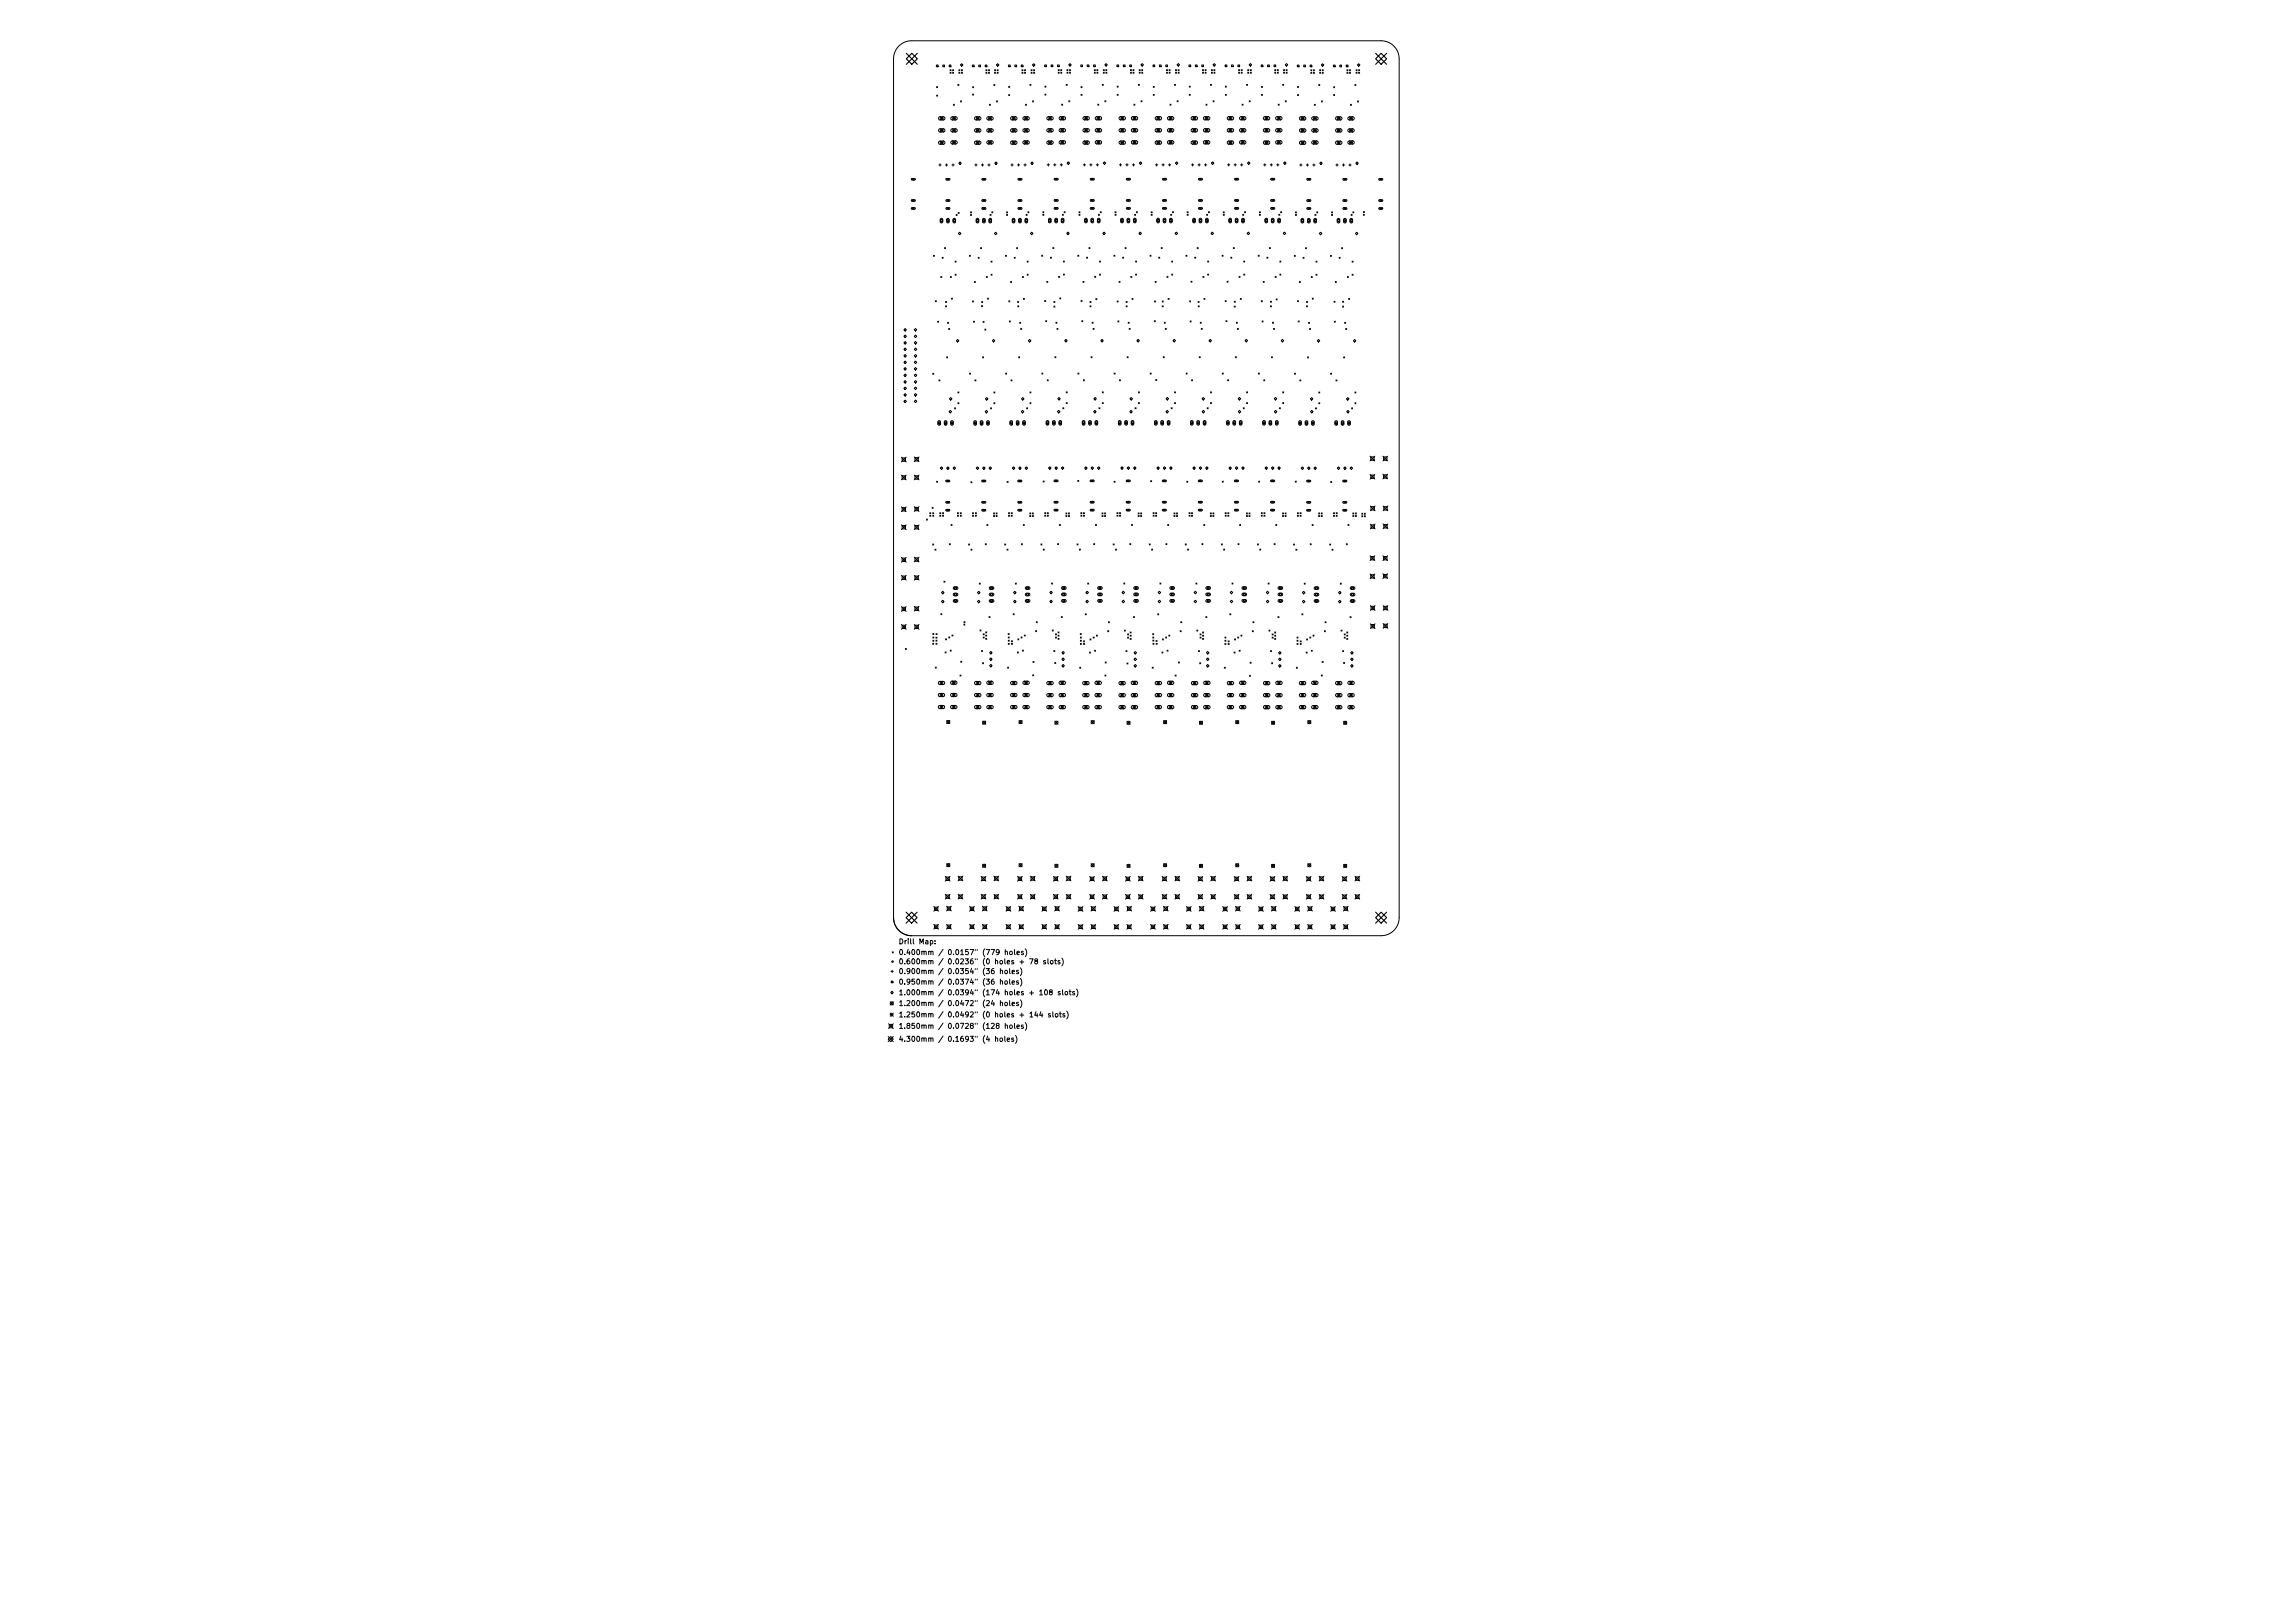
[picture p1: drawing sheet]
<svg xmlns="http://www.w3.org/2000/svg" width="297mm" height="210mm" viewBox="0 0 297 210" stroke-linecap="round" stroke-linejoin="round" font-family="sans-serif">
<defs><g id="words">
<g font-size=".9">
<text x="116.4" y="122.3">Drill Map:</text>
<text x="116.4" y="123.7">0.400mm / 0.0157&quot; (779 holes)</text>
<text x="116.4" y="124.9">0.600mm / 0.0236&quot; (0 holes + 78 slots)</text>
<text x="116.4" y="126.2">0.900mm / 0.0354&quot; (36 holes)</text>
<text x="116.4" y="127.5">0.950mm / 0.0374&quot; (36 holes)</text>
<text x="116.4" y="128.9">1.000mm / 0.0394&quot; (174 holes + 108 slots)</text>
<text x="116.4" y="130.3">1.200mm / 0.0472&quot; (24 holes)</text>
<text x="116.4" y="131.8">1.250mm / 0.0492&quot; (0 holes + 144 slots)</text>
<text x="116.4" y="133.3">1.850mm / 0.0728&quot; (128 holes)</text>
<text x="116.4" y="134.9">4.300mm / 0.1693&quot; (4 holes)</text>
</g>
</g></defs>
<g fill="none" stroke="#000" stroke-width=".13">
<path d="M118.1 5.3a2.34 2.34 0 0 0-2.3 2.3v111.3a2.34 2.34 0 0 0 2.3 2.3h60.8a2.34 2.34 0 0 0 2.4-2.3v-111.3a2.34 2.34 0 0 0-2.4-2.3h-60.8M121.3 8.4h.2v.2h-.2zM121.3 11.2l.2 .2M121.3 12.3l.2 .2M121.5 11.2l-.2 .2M121.5 12.3l-.2 .2M121.8 15.1l-.2 .2 .2 .2M121.8 16.7l-.2 .2 .2 .2M121.8 18.3l-.2 .2 .2 .2M121.8 16.7l.4 .4M121.8 15.1l.4 .4M121.8 15.3h.4"/>
<path d="M121.8 15.1h.4M121.8 15.5h.4M121.8 16.9h.4M121.8 16.7h.4M121.8 17.1h.4M121.8 18.3l.4 .4M121.8 18.5h.4M121.8 18.3h.4M121.8 18.7h.4M122 15.1v.4M122 16.7v.4M122 18.3v.4"/>
<path d="M122.1 8.4h.3v.2h-.3zM122.2 15.1l.2 .2-.2 .2M122.2 16.7l.2 .2-.2 .2M122.2 18.3l.2 .2-.2 .2M122.2 15.1l-.4 .4M122.2 16.7l-.4 .4M122.2 18.3l-.4 .4M123 8.4h.2v.2h-.2zM123.1 9l.1 .2M123.1 9.4l.1 .1M123.2 9l-.1 .2M123.2 9.4l-.1 .1"/>
<path d="M123.4 15.1l-.2 .2 .2 .2M123.4 16.7l-.2 .2 .2 .2M123.4 18.2l-.2 .3 .2 .2M123.4 18.2l.4 .5M123.4 16.7l.4 .4M123.4 15.3h.4M123.4 15.1h.4M123.4 15.5h.4M123.4 16.9h.4M123.4 16.7h.4M123.4 17.1h.4M123.4 15.1l.4 .4"/>
<path d="M123.4 18.5h.4M123.4 18.2h.4M123.4 18.7h.4M123.4 9l.1 .2M123.4 9.4l.1 .1M123.5 13.5l.1 .1M123.5 9l-.1 .2M123.5 9.4l-.1 .1M123.6 15.1v.4M123.6 16.7v.4M123.6 18.2v.5M123.6 13.5l-.1 .1"/>
<path d="M123.8 15.1l.2 .2-.2 .2M123.8 16.7l.2 .2-.2 .2M123.8 18.2l.2 .3-.2 .2M123.8 16.7l-.4 .4M123.8 15.1l-.4 .4M123.8 18.2l-.4 .5M124.1 10.9l.1 .2M124.2 9l.1 .2M124.2 9.4l.1 .1M124.2 10.9l-.1 .2M124.3 9l-.1 .2M124.3 9.4l-.1 .1"/>
<path d="M124.4 8.4l.2-.2 .1 .2-.1 .2zM124.4 13.1l.2 .1M124.5 9l.2 .2M124.5 9.4l.2 .1M124.6 13.1l-.2 .1M124.7 9l-.2 .2M124.7 9.4l-.2 .1M126 8.4h.2v.2h-.2zM126 11.2l.1 .2M126 12.2l.1 .1M126.1 11.2l-.1 .2M126.1 12.2l-.1 .1"/>
<path d="M126.4 15.1l-.2 .2 .2 .2M126.4 16.7l-.2 .2 .2 .2M126.4 18.3l-.2 .2 .2 .2M126.4 15.3h.5M126.4 15.1h.5M126.4 15.5h.5M126.4 16.9h.5M126.4 16.7h.5M126.4 17.1h.5M126.4 18.5h.5M126.4 18.3h.5M126.4 18.7h.5"/>
<path d="M126.4 15.1l.5 .4M126.4 16.7l.5 .4M126.4 18.3l.5 .4M126.7 15.1v.4M126.7 16.7v.4M126.7 18.3v.4M126.8 8.4h.2v.2h-.2zM126.9 15.1l.2 .2-.2 .2M126.9 16.7l.2 .2-.2 .2M126.9 18.3l.2 .2-.2 .2M126.9 15.1l-.5 .4M126.9 16.7l-.5 .4"/>
<path d="M126.9 18.3l-.5 .4M127.6 8.4h.2v.2h-.2zM127.7 9l.1 .2M127.7 9.4l.1 .1M127.8 9l-.1 .2M127.8 9.4l-.1 .1M128 15.1l-.2 .2 .2 .2M128 16.7l-.2 .2 .2 .2M128 18.2l-.2 .3 .2 .2M128 16.7l.5 .4M128 18.2l.5 .5M128 15.3h.5"/>
<path d="M128 15.1h.5M128 15.5h.5M128 16.9h.5M128 16.7h.5M128 17.1h.5M128 18.5h.5M128 18.2h.5M128 18.7h.5M128 15.1l.5 .4M128 9l.2 .2M128 9.4l.2 .1M128.2 13.5l.1 .1"/>
<path d="M128.2 9l-.2 .2M128.2 9.4l-.2 .1M128.2 15.1v.4M128.2 16.7v.4M128.2 18.2v.5M128.3 13.5l-.1 .1M128.5 15.1l.2 .2-.2 .2M128.5 16.7l.2 .2-.2 .2M128.5 18.2l.2 .3-.2 .2M128.5 15.1l-.5 .4M128.5 16.7l-.5 .4M128.5 18.2l-.5 .5"/>
<path d="M128.7 10.9l.2 .2M128.8 9l.2 .2M128.8 9.4l.2 .1M128.9 10.9l-.2 .2M129 9l-.2 .2M129 9.4l-.2 .1M129.1 8.4l.1-.2 .2 .2-.2 .2zM129.1 13.1l.1 .1M129.2 9l.1 .2M129.2 9.4l.1 .1M129.2 13.1l-.1 .1M129.3 9l-.1 .2"/>
<path d="M129.3 9.4l-.1 .1M130.6 8.4h.3v.2h-.3zM130.7 11.2l.1 .1M130.7 12.3l.1 .1M130.8 11.2l-.1 .1M130.8 12.3l-.1 .1M131.1 15.1l-.2 .2 .2 .2M131.1 16.7l-.2 .2 .2 .2M131.1 18.3l-.2 .2 .2 .2M131.1 18.3l.4 .4M131.1 15.3h.4M131.1 15.1h.4"/>
<path d="M131.1 15.5h.4M131.1 16.9h.4M131.1 16.7h.4M131.1 17.1h.4M131.1 18.5h.4M131.1 18.3h.4M131.1 18.7h.4M131.1 15.1l.4 .4M131.1 16.7l.4 .4M131.3 15.1v.4M131.3 16.7v.4M131.3 18.3v.4"/>
<path d="M131.5 8.4h.2v.2h-.2zM131.5 15.1l.2 .2-.2 .2M131.5 16.7l.2 .2-.2 .2M131.5 18.3l.2 .2-.2 .2M131.5 15.1l-.4 .4M131.5 16.7l-.4 .4M131.5 18.3l-.4 .4M132.3 8.4h.2v.2h-.2zM132.4 9l.1 .2M132.4 9.4l.1 .1M132.5 9l-.1 .2M132.5 9.4l-.1 .1"/>
<path d="M132.7 15.1l-.2 .2 .2 .2M132.7 16.7l-.2 .2 .2 .2M132.7 18.2l-.2 .2 .2 .3M132.7 16.7l.4 .4M132.7 15.3h.4M132.7 15.1h.4M132.7 15.5h.4M132.7 16.9h.4M132.7 16.7h.4M132.7 17.1h.4M132.7 18.4h.4M132.7 18.2h.4"/>
<path d="M132.7 18.7h.4M132.7 15.1l.4 .4M132.7 18.2l.4 .5M132.7 9l.2 .2M132.7 9.4l.2 .1M132.8 13.5l.2 .1M132.9 9l-.2 .2M132.9 9.4l-.2 .1M132.9 15.1v.4M132.9 16.7v.4M132.9 18.2v.5M133 13.5l-.2 .1"/>
<path d="M133.1 15.1l.2 .2-.2 .2M133.1 16.7l.2 .2-.2 .2M133.1 18.2l.2 .2-.2 .3M133.1 18.2l-.4 .5M133.1 15.1l-.4 .4M133.1 16.7l-.4 .4M133.4 10.9l.2 .2M133.6 10.9l-.2 .2M133.6 9l.1 .2M133.6 9.4l.1 .1M133.7 9.4l-.1 .1M133.7 9l-.1 .2"/>
<path d="M133.8 13.1l.1 .1M133.9 13.1l-.1 .1M133.9 9l.1 .2M133.9 9.4l.1 .1M133.9 8.2l.2 .2-.2 .2-.2-.2zM134 9l-.1 .2M134 9.4l-.1 .1M135.3 8.4h.3v.2h-.3zM135.4 11.2l.1 .1M135.4 12.2l.1 .1M135.5 11.2l-.1 .1M135.5 12.2l-.1 .1"/>
<path d="M135.8 15.1l-.2 .2 .2 .2M135.8 16.7l-.2 .2 .2 .2M135.8 18.3l-.2 .2 .2 .2M135.8 15.1l.4 .4M135.8 16.7l.4 .4M135.8 15.3h.4M135.8 15.1h.4M135.8 16.7h.4M135.8 17.1h.4M135.8 18.3h.4M135.8 18.7h.4M135.8 18.5h.4"/>
<path d="M135.8 15.5h.4M135.8 16.9h.4M135.8 18.3l.4 .4M136 15.1v.4M136 16.7v.4M136 18.3v.4M136.2 8.4h.2v.2h-.2zM136.2 15.1l.2 .2-.2 .2M136.2 16.7l.2 .2-.2 .2M136.2 18.3l.2 .2-.2 .2M136.2 15.1l-.4 .4M136.2 16.7l-.4 .4"/>
<path d="M136.2 18.3l-.4 .4M137 8.4h.2v.2h-.2zM137.1 9l.1 .2M137.1 9.4l.1 .1M137.2 9l-.1 .2M137.2 9.4l-.1 .1M137.4 15.1l-.2 .2 .2 .2M137.4 16.7l-.2 .2 .2 .2M137.4 18.2l-.2 .2 .2 .2M137.4 16.7l.4 .4M137.4 18.2l.4 .4M137.4 15.3h.4"/>
<path d="M137.4 15.1h.4M137.4 16.7h.4M137.4 17.1h.4M137.4 18.2h.4M137.4 18.6h.4M137.4 15.5h.4M137.4 16.9h.4M137.4 15.1l.4 .4M137.4 18.4h.4M137.4 9l.1 .2M137.4 9.4l.1 .1M137.5 13.5l.2 .1"/>
<path d="M137.5 9l-.1 .2M137.5 9.4l-.1 .1M137.6 15.1v.4M137.6 16.7v.4M137.6 18.2v.4M137.7 13.5l-.2 .1M137.8 15.1l.2 .2-.2 .2M137.8 16.7l.2 .2-.2 .2M137.8 18.2l.2 .2-.2 .2M137.8 18.2l-.4 .4M137.8 16.7l-.4 .4M137.8 15.1l-.4 .4"/>
<path d="M138.1 10.9l.1 .2M138.2 9l.1 .2M138.2 9.4l.1 .1M138.2 10.9l-.1 .2M138.3 9.4l-.1 .1M138.3 9l-.1 .2M138.4 8.4l.2-.2 .2 .2-.2 .2zM138.5 13.1l.1 .1M138.5 9l.2 .2M138.5 9.4l.2 .1M138.6 13.1l-.1 .1M138.7 9l-.2 .2"/>
<path d="M138.7 9.4l-.2 .1M140 8.4h.2v.2h-.2zM140 11.2l.2 .2M140 12.2l.2 .2M140.2 11.2l-.2 .2M140.2 12.2l-.2 .2M140.5 15.1l-.2 .2 .2 .2M140.5 16.7l-.2 .2 .2 .2M140.5 18.3l-.2 .2 .2 .2M140.5 15.1l.4 .4M140.5 16.7l.4 .4M140.5 15.3h.4"/>
<path d="M140.5 15.1h.4M140.5 15.5h.4M140.5 16.7h.4M140.5 17.1h.4M140.5 18.3h.4M140.5 18.7h.4M140.5 18.5h.4M140.5 16.9h.4M140.5 18.3l.4 .4M140.7 15.1v.4M140.7 16.7v.4M140.7 18.3v.4"/>
<path d="M140.8 8.4h.3v.2h-.3zM140.9 15.1l.2 .2-.2 .2M140.9 16.7l.2 .2-.2 .2M140.9 18.3l.2 .2-.2 .2M140.9 15.1l-.4 .4M140.9 16.7l-.4 .4M140.9 18.3l-.4 .4M141.7 8.4h.2v.2h-.2zM141.8 9l.1 .2M141.8 9.4l.1 .1M141.9 9l-.1 .2M141.9 9.4l-.1 .1"/>
<path d="M142.1 15.1l-.2 .2 .2 .2M142.1 16.7l-.2 .2 .2 .2M142.1 18.2l-.2 .2 .2 .2M142.1 16.7l.4 .4M142.1 18.2l.4 .4M142.1 15.3h.4M142.1 15.1h.4M142.1 15.5h.4M142.1 16.7h.4M142.1 17.1h.4M142.1 18.2h.4M142.1 18.6h.4"/>
<path d="M142.1 16.9h.4M142.1 18.4h.4M142.1 15.1l.4 .4M142.1 9l.1 .2M142.1 9.4l.1 .1M142.2 13.5l.1 .1M142.2 9l-.1 .2M142.2 9.4l-.1 .1M142.3 15.1v.4M142.3 16.7v.4M142.3 18.2v.4M142.3 13.5l-.1 .1"/>
<path d="M142.5 15.1l.2 .2-.2 .2M142.5 16.7l.2 .2-.2 .2M142.5 18.2l.2 .2-.2 .2M142.5 18.2l-.4 .4M142.5 16.7l-.4 .4M142.5 15.1l-.4 .4M142.8 10.9l.1 .2M142.9 10.9l-.1 .2M142.9 9l.2 .2M142.9 9.4l.2 .1M143.1 9.4l-.2 .1M143.1 9l-.2 .2"/>
<path d="M143.1 8.4l.2-.2 .1 .2-.1 .2zM143.1 13.1l.2 .1M143.3 9l.1 .2M143.3 9.4l.1 .1M143.3 13.1l-.2 .1M143.4 9l-.1 .2M143.4 9.4l-.1 .1M144.7 8.4h.2v.2h-.2zM144.7 11.2l.1 .1M144.7 12.2l.1 .2M144.8 11.2l-.1 .1M144.8 12.2l-.1 .2"/>
<path d="M145.2 15.1l-.2 .2 .2 .2M145.2 16.7l-.2 .2 .2 .2M145.2 18.3l-.2 .2 .2 .2M145.2 15.1l.4 .4M145.2 16.7l.4 .4M145.2 15.3h.4M145.2 15.1h.4M145.2 15.5h.4M145.2 16.7h.4M145.2 17.1h.4M145.2 18.3h.4M145.2 18.7h.4"/>
<path d="M145.2 18.5h.4M145.2 16.9h.4M145.2 18.3l.4 .4M145.4 15.1v.4M145.4 16.7v.4M145.4 18.3v.4M145.5 8.4h.2v.2h-.2zM145.6 15.1l.2 .2-.2 .2M145.6 16.7l.2 .2-.2 .2M145.6 18.3l.2 .2-.2 .2M145.6 16.7l-.4 .4M145.6 15.1l-.4 .4"/>
<path d="M145.6 18.3l-.4 .4M146.3 8.4h.3v.2h-.3zM146.4 9l.2 .2M146.4 9.4l.2 .1M146.6 9l-.2 .2M146.6 9.4l-.2 .1M146.8 15.1l-.2 .2 .2 .2M146.8 16.7l-.2 .2 .2 .2M146.8 18.2l-.2 .2 .2 .2M146.8 16.7l.4 .4M146.8 18.2l.4 .4M146.8 15.3h.4"/>
<path d="M146.8 15.1h.4M146.8 15.5h.4M146.8 16.7h.4M146.8 17.1h.4M146.8 18.2h.4M146.8 18.6h.4M146.8 16.9h.4M146.8 18.4h.4M146.8 15.1l.4 .4M146.8 9l.1 .2M146.8 9.4l.1 .1M146.9 13.5l.1 .1"/>
<path d="M146.9 9l-.1 .2M146.9 9.4l-.1 .1M147 15.1v.4M147 16.7v.4M147 18.2v.4M147 13.5l-.1 .1M147.2 15.1l.2 .2-.2 .2M147.2 16.7l.2 .2-.2 .2M147.2 18.2l.2 .2-.2 .2M147.2 18.2l-.4 .4M147.2 16.7l-.4 .4M147.2 15.1l-.4 .4"/>
<path d="M147.5 10.9l.1 .2M147.6 9l.1 .2M147.6 9.4l.1 .1M147.6 10.9l-.1 .2M147.7 9.4l-.1 .1M147.7 9l-.1 .2M147.8 8.4l.2-.2 .1 .2-.1 .2zM147.8 13.1l.1 .1M147.9 9l.1 .2M147.9 9.4l.1 .1M147.9 13.1l-.1 .1M148 9l-.1 .2"/>
<path d="M148 9.4l-.1 .1M149.4 8.4h.2v.2h-.2zM149.4 11.2l.1 .1M149.4 12.2l.1 .2M149.5 11.2l-.1 .1M149.5 12.2l-.1 .2M149.8 15.1l-.2 .2 .2 .2M149.8 16.7l-.2 .2 .2 .2M149.8 18.3l-.2 .2 .2 .2M149.8 15.1l.5 .4M149.8 16.7l.5 .4M149.8 15.3h.5"/>
<path d="M149.8 15.1h.5M149.8 15.5h.5M149.8 16.7h.5M149.8 17.1h.5M149.8 18.3h.5M149.8 18.7h.5M149.8 18.5h.5M149.8 16.9h.5M149.8 18.3l.5 .4M150.1 15.1v.4M150.1 16.7v.4M150.1 18.3v.4"/>
<path d="M150.2 8.4h.2v.2h-.2zM150.3 15.1l.2 .2-.2 .2M150.3 16.7l.2 .2-.2 .2M150.3 18.3l.2 .2-.2 .2M150.3 15.1l-.5 .4M150.3 16.7l-.5 .4M150.3 18.3l-.5 .4M151 8.4h.2v.2h-.2zM151.1 9l.1 .2M151.1 9.4l.1 .1M151.2 9l-.1 .2M151.2 9.4l-.1 .1"/>
<path d="M151.4 15.1l-.2 .2 .2 .2M151.4 16.7l-.2 .2 .2 .2M151.4 18.2l-.2 .2 .2 .2M151.4 16.7l.5 .4M151.4 18.2l.5 .4M151.4 15.3h.5M151.4 15.1h.5M151.4 15.5h.5M151.4 16.7h.5M151.4 17.1h.5M151.4 18.2h.5M151.4 18.6h.5"/>
<path d="M151.4 16.9h.5M151.4 18.4h.5M151.4 15.1l.5 .4M151.4 9l.2 .2M151.4 9.4l.2 .1M151.6 13.5l.1 .1M151.6 9l-.2 .2M151.6 9.4l-.2 .1M151.6 15.1v.4M151.6 16.7v.4M151.6 18.2v.4M151.7 13.5l-.1 .1"/>
<path d="M151.9 15.1l.2 .2-.2 .2M151.9 16.7l.2 .2-.2 .2M151.9 18.2l.2 .2-.2 .2M151.9 18.2l-.5 .4M151.9 16.7l-.5 .4M151.9 15.1l-.5 .4M152.1 10.9l.2 .2M152.3 10.9l-.2 .2M152.3 9l.1 .2M152.3 9.4l.1 .1M152.4 9l-.1 .2M152.4 9.4l-.1 .1"/>
<path d="M152.5 8.4l.1-.2 .2 .2-.2 .2zM152.5 13.1l.1 .1M152.6 9l.1 .2M152.6 9.4l.1 .1M152.6 13.1l-.1 .1M152.7 9l-.1 .2M152.7 9.4l-.1 .1M154 8.4h.2v.2h-.2zM154.1 11.2l.1 .1M154.1 12.2l.1 .2M154.2 11.2l-.1 .1M154.2 12.2l-.1 .2"/>
<path d="M154.5 15.1l-.2 .2 .2 .2M154.5 16.7l-.2 .2 .2 .2M154.5 18.3l-.2 .2 .2 .2M154.5 15.3h.4M154.5 15.1h.4M154.5 15.5h.4M154.5 16.7h.4M154.5 17.1h.4M154.5 18.3h.4M154.5 18.7h.4M154.5 18.5h.4M154.5 16.9h.4"/>
<path d="M154.5 15.1l.4 .4M154.5 16.7l.4 .4M154.5 18.3l.4 .4M154.7 15.1v.4M154.7 16.7v.4M154.7 18.3v.4M154.9 8.4h.2v.2h-.2zM154.9 15.1l.2 .2-.2 .2M154.9 16.7l.2 .2-.2 .2M154.9 18.3l.2 .2-.2 .2M154.9 16.7l-.4 .4M154.9 15.1l-.4 .4"/>
<path d="M154.9 18.3l-.4 .4M155.7 8.4h.2v.2h-.2zM155.8 9l.1 .2M155.8 9.4l.1 .1M155.9 9l-.1 .2M155.9 9.4l-.1 .1M156.1 15.1l-.2 .2 .2 .2M156.1 16.7l-.2 .2 .2 .2M156.1 18.2l-.2 .2 .2 .2M156.1 16.7l.4 .4M156.1 18.2l.4 .4M156.1 15.3h.4"/>
<path d="M156.1 15.1h.4M156.1 15.5h.4M156.1 16.7h.4M156.1 17.1h.4M156.1 18.2h.4M156.1 18.6h.4M156.1 16.9h.4M156.1 18.4h.4M156.1 15.1l.4 .4M156.1 9l.1 .2M156.1 9.4l.1 .1M156.2 13.5l.2 .1"/>
<path d="M156.2 9l-.1 .2M156.2 9.4l-.1 .1M156.3 15.1v.4M156.3 16.7v.4M156.3 18.2v.4M156.4 13.5l-.2 .1M156.5 15.1l.2 .2-.2 .2M156.5 16.7l.2 .2-.2 .2M156.5 18.2l.2 .2-.2 .2M156.5 18.2l-.4 .4M156.5 16.7l-.4 .4M156.5 15.1l-.4 .4"/>
<path d="M156.8 10.9l.1 .2M156.9 9l.2 .2M156.9 9.4l.2 .1M156.9 10.9l-.1 .2M157.1 9.4l-.2 .1M157.1 9l-.2 .2M157.1 8.4l.2-.2 .2 .2-.2 .2zM157.1 13.1l.2 .1M157.3 9l.1 .2M157.3 9.4l.1 .1M157.3 13.1l-.2 .1M157.4 9l-.1 .2"/>
<path d="M157.4 9.4l-.1 .1M158.7 8.4h.2v.2h-.2zM158.7 11.2l.2 .1M158.7 12.2l.2 .2M158.9 11.2l-.2 .1M158.9 12.2l-.2 .2M159.2 15.1l-.2 .2 .2 .2M159.2 16.7l-.2 .2 .2 .2M159.2 18.3l-.2 .2 .2 .2M159.2 15.3h.4M159.2 15.1h.4M159.2 15.5h.4"/>
<path d="M159.2 16.7h.4M159.2 17.1h.4M159.2 18.3h.4M159.2 18.7h.4M159.2 18.5h.4M159.2 16.9h.4M159.2 15.1l.4 .4M159.2 16.7l.4 .4M159.2 18.3l.4 .4M159.4 15.1v.4M159.4 16.7v.4M159.4 18.3v.4"/>
<path d="M159.5 8.4h.3v.2h-.3zM159.6 15.1l.2 .2-.2 .2M159.6 16.7l.2 .2-.2 .2M159.6 18.3l.2 .2-.2 .2M159.6 15.1l-.4 .4M159.6 16.7l-.4 .4M159.6 18.3l-.4 .4M160.4 8.4h.2v.2h-.2zM160.5 9l.1 .2M160.5 9.4l.1 .1M160.6 9l-.1 .2M160.6 9.4l-.1 .1"/>
<path d="M160.8 15.1l-.2 .2 .2 .2M160.8 16.7l-.2 .2 .2 .2M160.8 18.2l-.2 .2 .2 .2M160.8 16.7l.4 .4M160.8 18.2l.4 .4M160.8 15.3h.4M160.8 15.1h.4M160.8 15.5h.4M160.8 16.7h.4M160.8 17.1h.4M160.8 18.2h.4M160.8 18.6h.4"/>
<path d="M160.8 16.9h.4M160.8 18.4h.4M160.8 15.1l.4 .4M160.8 9l.1 .2M160.8 9.4l.1 .1M160.9 13.5l.1 .1M160.9 9l-.1 .2M160.9 9.4l-.1 .1M161 15.1v.4M161 16.7v.4M161 18.2v.4M161 13.5l-.1 .1"/>
<path d="M161.2 15.1l.2 .2-.2 .2M161.2 16.7l.2 .2-.2 .2M161.2 18.2l.2 .2-.2 .2M161.2 15.1l-.4 .4M161.2 18.2l-.4 .4M161.2 16.7l-.4 .4M161.5 10.9l.1 .2M161.6 10.9l-.1 .2M161.6 9l.2 .2M161.6 9.4l.2 .1M161.8 9l-.2 .2M161.8 9.4l-.2 .1"/>
<path d="M161.8 8.4l.2-.2 .1 .2-.1 .2zM161.8 13.1l.2 .1M162 13.1l-.2 .1M162 9l.1 .2M162 9.4l.1 .1M162.1 9l-.1 .2M162.1 9.4l-.1 .1M163.4 8.4h.2v.2h-.2zM163.4 11.2l.1 .1M163.4 12.2l.1 .2M163.5 11.2l-.1 .1M163.5 12.2l-.1 .2"/>
<path d="M163.9 15.1l-.2 .2 .2 .2M163.9 16.7l-.2 .2 .2 .2M163.9 18.3l-.2 .2 .2 .2M163.9 15.3h.4M163.9 15.1h.4M163.9 15.5h.4M163.9 16.7h.4M163.9 17.1h.4M163.9 18.3h.4M163.9 18.7h.4M163.9 18.5h.4M163.9 16.9h.4"/>
<path d="M163.9 15.1l.4 .4M163.9 16.7l.4 .4M163.9 18.3l.4 .4M164.1 15.1v.4M164.1 16.7v.4M164.1 18.3v.4M164.2 8.4h.2v.2h-.2zM164.3 15.1l.2 .2-.2 .2M164.3 16.7l.2 .2-.2 .2M164.3 18.3l.2 .2-.2 .2M164.3 15.1l-.4 .4M164.3 16.7l-.4 .4"/>
<path d="M164.3 18.3l-.4 .4M165 8.4h.3v.2h-.3zM165.1 9l.2 .2M165.1 9.4l.2 .1M165.3 9l-.2 .2M165.3 9.4l-.2 .1M165.5 15.1l-.3 .2 .3 .2M165.5 16.7l-.3 .2 .3 .2M165.5 18.2l-.3 .2 .3 .2M165.5 16.7l.4 .4M165.5 18.2l.4 .4M165.5 15.3h.4"/>
<path d="M165.5 15.1h.4M165.5 15.5h.4M165.5 16.7h.4M165.5 17.1h.4M165.5 18.2h.4M165.5 18.6h.4M165.5 16.9h.4M165.5 18.4h.4M165.5 15.1l.4 .4M165.5 9l.1 .2M165.5 9.4l.1 .1M165.6 13.5l.1 .1"/>
<path d="M165.6 9l-.1 .2M165.6 9.4l-.1 .1M165.7 15.1v.4M165.7 16.7v.4M165.7 18.2v.4M165.7 13.5l-.1 .1M165.9 15.1l.2 .2-.2 .2M165.9 16.7l.2 .2-.2 .2M165.9 18.2l.2 .2-.2 .2M165.9 18.2l-.4 .4M165.9 15.1l-.4 .4M165.9 16.7l-.4 .4"/>
<path d="M166.2 10.9l.1 .2M166.3 9l.1 .2M166.3 9.4l.1 .1M166.3 10.9l-.1 .2M166.4 9.4l-.1 .1M166.4 9l-.1 .2M166.5 8.4l.2-.2 .1 .2-.1 .2zM166.5 13.1l.1 .1M166.6 9l.1 .2M166.6 9.4l.1 .1M166.6 13.1l-.1 .1M166.7 9l-.1 .2"/>
<path d="M166.7 9.4l-.1 .1M168.1 8.4h.2v.3h-.2zM168.1 11.2l.1 .1M168.1 12.3l.1 .1M168.2 11.2l-.1 .1M168.2 12.3l-.1 .1M168.5 15.1l-.2 .2 .2 .2M168.5 16.7l-.2 .2 .2 .2M168.5 18.3l-.2 .2 .2 .2M168.5 15.1h.5M168.5 15.5h.5M168.5 16.9h.5"/>
<path d="M168.5 16.7h.5M168.5 17.1h.5M168.5 18.5h.5M168.5 18.7h.5M168.5 15.1l.5 .4M168.5 15.3h.5M168.5 16.7l.5 .4M168.5 18.3l.5 .4M168.5 18.3h.5M168.7 15.1v.4M168.7 16.7v.4M168.7 18.3v.4"/>
<path d="M168.9 8.4h.2v.3h-.2zM169 15.1l.2 .2-.2 .2M169 16.7l.2 .2-.2 .2M169 18.3l.2 .2-.2 .2M169 15.1l-.5 .4M169 16.7l-.5 .4M169 18.3l-.5 .4M169.7 8.4h.2v.3h-.2zM169.8 9l.1 .2M169.8 9.4l.1 .1M169.9 9l-.1 .2M169.9 9.4l-.1 .1"/>
<path d="M170.1 15.1l-.2 .2 .2 .2M170.1 16.7l-.2 .2 .2 .2M170.1 18.2l-.2 .3 .2 .2M170.1 16.7l.4 .4M170.1 15.1h.4M170.1 15.5h.4M170.1 16.9h.4M170.1 16.7h.4M170.1 17.1h.4M170.1 18.5h.4M170.1 18.2h.4M170.1 18.7h.4"/>
<path d="M170.1 15.3h.4M170.1 18.2l.4 .5M170.1 15.1l.4 .4M170.1 9l.2 .2M170.1 9.4l.2 .1M170.3 13.5l.1 .1M170.3 9l-.2 .2M170.3 9.4l-.2 .1M170.3 15.1v.4M170.3 16.7v.4M170.3 18.2v.5M170.4 13.5l-.1 .1"/>
<path d="M170.5 15.1l.3 .2-.3 .2M170.5 16.7l.3 .2-.3 .2M170.5 18.2l.3 .3-.3 .2M170.5 15.1l-.4 .4M170.5 16.7l-.4 .4M170.5 18.2l-.4 .5M170.8 10.9l.2 .2M171 9l.1 .2M171 9.4l.1 .1M171 10.9l-.2 .2M171.1 9.4l-.1 .1M171.1 9l-.1 .2"/>
<path d="M171.2 8.4l.1-.1 .2 .1-.2 .2zM171.2 13.1l.1 .1M171.3 9l.1 .2M171.3 9.4l.1 .1M171.3 13.1l-.1 .1M171.4 9l-.1 .2M171.4 9.4l-.1 .1M172.7 8.4h.3v.3h-.3zM172.8 11.2l.1 .2M172.8 12.3l.1 .1M172.9 11.2l-.1 .2M172.9 12.3l-.1 .1"/>
<path d="M173.2 15.1l-.2 .2 .2 .2M173.2 16.7l-.2 .2 .2 .2M173.2 18.3l-.2 .2 .2 .2M173.2 15.1l.4 .4M173.2 15.1h.4M173.2 15.5h.4M173.2 16.9h.4M173.2 16.7h.4M173.2 17.1h.4M173.2 18.5h.4M173.2 18.7h.4M173.2 15.3h.4"/>
<path d="M173.2 18.3h.4M173.2 16.7l.4 .4M173.2 18.3l.4 .4M173.4 15.1v.4M173.4 16.7v.4M173.4 18.3v.4M173.6 8.4h.2v.3h-.2zM173.6 15.1l.2 .2-.2 .2M173.6 16.7l.2 .2-.2 .2M173.6 18.3l.2 .2-.2 .2M173.6 16.7l-.4 .4M173.6 15.1l-.4 .4"/>
<path d="M173.6 18.3l-.4 .4M174.4 8.4h.2v.3h-.2zM174.5 9l.1 .2M174.5 9.4l.1 .1M174.6 9l-.1 .2M174.6 9.4l-.1 .1M174.8 15.1l-.2 .2 .2 .2M174.8 16.7l-.2 .2 .2 .2M174.8 18.2l-.2 .3 .2 .2M174.8 15.1h.4M174.8 15.5h.4M174.8 16.9h.4"/>
<path d="M174.8 16.7h.4M174.8 17.1h.4M174.8 18.5h.4M174.8 18.2h.4M174.8 18.7h.4M174.8 15.3h.4M174.8 18.2l.4 .5M174.8 15.1l.4 .4M174.8 16.7l.4 .4M174.8 9l.1 .2M174.8 9.4l.2 .1M174.9 13.5l.2 .1"/>
<path d="M174.9 9l-.1 .2M175 9.4l-.2 .1M175 15.1v.4M175 16.7v.4M175 18.2v.5M175.1 13.5l-.2 .1M175.2 15.1l.2 .2-.2 .2M175.2 16.7l.2 .2-.2 .2M175.2 18.2l.2 .3-.2 .2M175.2 18.2l-.4 .5M175.2 16.7l-.4 .4M175.2 15.1l-.4 .4"/>
<path d="M175.5 10.9l.1 .2M175.6 10.9l-.1 .2M175.7 9l.1 .2M175.7 9.4l.1 .1M175.8 9l-.1 .2M175.8 9.4l-.1 .1M175.8 8.4l.2-.1 .2 .1-.2 .2zM175.9 13.1l.1 .1M176 13.1l-.1 .1M176 9l.1 .2M176 9.4l.1 .1M176.1 9l-.1 .2"/>
<path d="M176.1 9.4l-.1 .1M118.1 23.2l.4-.1 .1 .1-.1 .1h-.4zM118.1 25.9h.4l.1 .1-.1 .1h-.4zM118.1 26.9h.4l.1 .1-.1 .1h-.4zM120.9 33.1l.1 .1M121 33.1l-.1 .1M121.2 39l.1 .1M121.3 39l-.1 .1M121.6 21.4h.3M121.8 21.2v.3M121.8 28.3h.2l.1 .1v.4l-.1 .1-.2-.1zM121.9 35.8l.1 .2"/>
<path d="M122 28.4l.1 .2-.1 .2-.2-.2zM122 35.8l-.1 .2M122 33.3l.2 .2M122.2 33.3l-.2 .2M122.4 32.1l.1 .1M122.5 21.4h.3M122.5 39.1l.1 .1M122.5 39.6l.1 .2M122.5 32.1l-.1 .1M122.6 23.2l.4-.1 .1 .1-.1 .1h-.4zM122.6 25.9h.4l.1 .1-.1 .1h-.4zM122.6 26.9h.4l.1 .1-.1 .1h-.4z"/>
<path d="M122.6 21.2v.3M122.6 39.1l-.1 .1M122.6 39.6l-.1 .2M122.7 28.3h.1l.2 .1v.4l-.2 .1-.2-.1zM122.8 28.4l.2 .2-.2 .2-.2-.2zM123.1 35.8l.1 .1M123.2 35.8l-.1 .1M123.3 38.6l.1 .2M123.3 21.4h.3M123.4 38.6l-.1 .2M123.5 21.2v.3M123.5 28.3h.2l.1 .1v.4l-.1 .1-.2-.1z"/>
<path d="M123.6 28.4l.2 .2-.2 .2-.1-.2zM123.7 33.8l.2 .2M123.7 35.5l.2 .2M123.9 33.8l-.2 .2M123.9 35.5l-.2 .2M123.9 27.8l.1 .1M124 27.8l-.1 .1M124.1 27.5l.2 .2M124.2 30.2l.1-.1 .2 .1-.2 .2zM124.3 27.5l-.2 .2M124.4 21l.1 .1-.1 .2-.2-.2zM125.6 33.1l.1 .1"/>
<path d="M125.7 33.1l-.1 .1M125.7 27.4l.2 .2M125.7 27.8l.2 .1M125.9 27.4l-.2 .2M125.9 27.8l-.2 .1M126 39l.1 .1M126.1 39l-.1 .1M126.2 36.5l.2 .1M126.3 21.4h.3M126.4 36.5l-.2 .1M126.4 21.2v.3M126.5 28.3h.2l.1 .1v.4l-.1 .1-.2-.1z"/>
<path d="M126.6 28.4l.2 .2-.2 .2-.1-.2zM126.7 33.3l.1 .2M126.8 33.3l-.1 .2M127 32.1l.2 .1M127.1 21.4h.3M127.2 32.1l-.2 .1M127.2 39.6l.1 .1M127.2 39.1l.1 .1M127.2 23.2l.4-.1 .1 .1-.1 .1h-.3zM127.2 25.9h.4l.1 .1-.1 .1h-.3zM127.2 26.9h.4l.1 .1-.1 .1h-.3zM127.3 21.2v.3"/>
<path d="M127.3 39.6l-.1 .1M127.3 39.1l-.1 .1M127.3 28.3h.2l.1 .1v.4l-.1 .1-.2-.1zM127.5 28.4l.1 .2-.1 .2-.2-.2zM127.8 35.8l.1 .1M127.9 35.8l-.1 .1M127.9 38.6l.2 .2M128 21.4h.3M128.1 38.6l-.2 .2M128.1 21.2v.3M128.2 28.3h.1l.1 .1v.4l-.1 .1-.2-.1zM128.2 27.8l.2 .1"/>
<path d="M128.3 28.4l.1 .2-.1 .2-.2-.2zM128.4 27.8l-.2 .1M128.4 33.8l.1 .2M128.4 35.5l.1 .2M128.5 27.4l.1 .2M128.5 33.8l-.1 .2M128.5 35.5l-.1 .2M128.6 27.4l-.1 .2M128.8 30.2l.2-.1 .1 .1-.1 .2zM129 21l.2 .1-.2 .2-.1-.2zM130.2 33.1l.2 .1M130.4 33.1l-.2 .1"/>
<path d="M130.4 27.4l.1 .2M130.4 27.8l.1 .1M130.5 27.4l-.1 .2M130.5 27.8l-.1 .1M130.7 39l.1 .1M130.8 39l-.1 .1M130.9 36.5l.1 .1M131 21.4h.3M131 36.5l-.1 .1M131.1 21.2v.3M131.2 28.3h.1l.2 .1v.4l-.2 .1-.2-.1zM131.3 28.4l.2 .2-.2 .1-.2-.1z"/>
<path d="M131.4 33.3l.1 .2M131.5 33.3l-.1 .2M131.7 32.1l.1 .1M131.8 21.4h.3M131.8 32.1l-.1 .1M131.8 39.1l.2 .1M131.8 39.6l.2 .2M131.9 23.1h.4l.1 .1-.1 .1h-.4zM131.9 25.9h.4l.1 .1-.1 .1h-.4zM131.9 26.9h.4l.1 .1-.1 .1h-.4zM131.9 21.2v.3M132 39.1l-.2 .1"/>
<path d="M132 39.6l-.2 .2M132 28.3h.2l.1 .1v.4l-.1 .1-.2-.1zM132.1 28.4l.2 .2-.2 .1-.1-.1zM132.4 35.8l.2 .1M132.6 35.8l-.2 .1M132.6 38.7l.1 .1M132.6 21.4h.3M132.7 38.7l-.1 .1M132.8 21.2v.3M132.8 28.3h.2l.1 .1v.4l-.1 .1-.2-.1zM132.9 27.8l.2 .1M133 28.4l.1 .2-.1 .1-.2-.1z"/>
<path d="M133.1 27.8l-.2 .1M133.1 33.8l.1 .2M133.1 35.5l.1 .1M133.2 27.4l.1 .2M133.2 33.8l-.1 .2M133.2 35.5l-.1 .1M133.3 27.4l-.1 .2M133.5 21.1l.2-.1 .2 .1-.2 .2zM133.7 30.1l.1 .1-.1 .2-.2-.2zM134.9 33.1l.2 .1M135.1 33.1l-.2 .1M135.1 27.4l.1 .2"/>
<path d="M135.1 27.8l.1 .1M135.2 27.4l-.1 .2M135.2 27.8l-.1 .1M135.3 38.9l.2 .2M135.5 38.9l-.2 .2M135.6 36.5l.1 .1M135.6 21.4h.3M135.7 36.5l-.1 .1M135.8 21.2v.3M135.9 28.3h.1l.1 .1v.3l-.1 .2-.2-.2zM136 28.4l.2 .2-.2 .1-.2-.1zM136.1 33.3l.1 .2"/>
<path d="M136.2 33.3l-.1 .2M136.4 32.1l.1 .1M136.5 21.4h.3M136.5 32.1l-.1 .1M136.5 39.1l.2 .1M136.5 39.7l.2 .1M136.6 23.1h.4l.1 .1-.1 .1h-.4zM136.6 25.9h.4l.1 .1-.1 .1h-.4zM136.6 26.9h.4l.1 .1-.1 .1h-.4zM136.6 21.2v.3M136.7 39.1l-.2 .1M136.7 39.7l-.2 .1"/>
<path d="M136.7 28.3h.2l.1 .1v.3l-.1 .2-.2-.2zM136.8 28.4l.2 .2-.2 .1-.1-.1zM137.1 35.8l.2 .1M137.3 35.8l-.2 .1M137.3 38.6l.1 .1M137.3 21.4h.3M137.4 38.6l-.1 .1M137.5 21.2v.3M137.5 28.3h.2l.1 .1v.3l-.1 .2-.2-.2zM137.6 27.8l.1 .1M137.6 28.4l.2 .2-.2 .1-.1-.1zM137.7 27.8l-.1 .1"/>
<path d="M137.7 33.8l.2 .1M137.7 35.5l.2 .1M137.8 27.4l.2 .2M137.9 33.8l-.2 .1M137.9 35.5l-.2 .1M138 27.4l-.2 .2M138.3 30.1l.2 .1-.2 .2-.1-.2zM138.4 21l.2 .1-.2 .2-.2-.2zM139.6 33.1l.2 .1M139.8 33.1l-.2 .1M139.8 27.4l.1 .2M139.8 27.8l.1 .1"/>
<path d="M139.9 27.4l-.1 .2M139.9 27.8l-.1 .1M140 38.9l.2 .2M140.2 38.9l-.2 .2M140.3 36.5l.1 .1M140.3 21.4h.3M140.4 36.5l-.1 .1M140.5 21.2v.3M140.5 28.6l.2-.2 .1 .2-.1 .1zM140.5 28.3h.2l.1 .1v.3l-.1 .2-.2-.2zM140.8 33.3l.1 .2M140.9 33.3l-.1 .2"/>
<path d="M141.1 32.1l.1 .1M141.2 21.4h.3M141.2 32.1l-.1 .1M141.2 39.1l.1 .1M141.2 39.6l.1 .2M141.3 23.1h.4l.1 .1-.1 .1h-.4zM141.3 25.9h.4l.1 .1-.1 .1h-.4zM141.3 26.9h.4l.1 .1-.1 .1h-.4zM141.3 21.2v.3M141.3 28.6l.2-.2 .2 .2-.2 .1zM141.3 39.1l-.1 .1M141.3 39.6l-.1 .2"/>
<path d="M141.4 28.3h.1l.2 .1v.3l-.2 .2-.2-.2zM141.8 35.8l.1 .1M141.9 35.8l-.1 .1M142 38.7l.1 .1M142 21.4h.3M142.1 38.7l-.1 .1M142.2 28.6l.1-.2 .2 .2-.2 .1zM142.2 21.2v.3M142.2 28.3h.2l.1 .1v.3l-.1 .2-.2-.2zM142.3 27.8l.1 .1M142.4 27.8l-.1 .1M142.4 33.8l.2 .1"/>
<path d="M142.4 35.5l.2 .1M142.5 27.4l.2 .2M142.6 33.8l-.2 .1M142.6 35.5l-.2 .1M142.7 27.4l-.2 .2M142.9 30.2l.1-.1 .2 .1-.2 .2zM143.1 21l.1 .1-.1 .2-.2-.2zM144.3 33.1l.1 .1M144.4 33.1l-.1 .1M144.4 27.4l.2 .2M144.4 27.8l.2 .1M144.6 27.4l-.2 .2"/>
<path d="M144.6 27.8l-.2 .1M144.7 39l.1 .1M144.8 39l-.1 .1M145 36.5l.1 .1M145 21.4h.3M145.1 36.5l-.1 .1M145.2 21.2v.3M145.2 28.6l.1-.2 .2 .2-.2 .1zM145.2 28.3h.2l.1 .1v.3l-.1 .2-.2-.2zM145.4 33.3l.2 .2M145.6 33.3l-.2 .2M145.7 32.1l.2 .1"/>
<path d="M145.8 21.4h.3M145.9 32.1l-.2 .1M145.9 39.1l.1 .1M145.9 39.6l.1 .2M145.9 23.1h.5v.1v.1h-.4zM145.9 25.9h.5v.1v.1h-.4zM145.9 26.9h.5v.1v.1h-.4zM146 21.2v.3M146 28.6l.2-.2 .1 .2-.1 .1zM146 39.1l-.1 .1M146 39.6l-.1 .2M146.1 28.3h.1l.1 .1v.3l-.1 .2-.2-.2z"/>
<path d="M146.5 35.8l.1 .1M146.6 35.8l-.1 .1M146.6 38.7l.2 .1M146.7 21.4h.3M146.8 38.7l-.2 .1M146.8 28.6l.2-.2 .2 .2-.2 .1zM146.8 21.2v.3M146.9 28.3h.1l.2 .1v.3l-.2 .2-.2-.2zM147 27.8l.1 .1M147.1 27.8l-.1 .1M147.1 33.8l.1 .1M147.1 35.5l.1 .1"/>
<path d="M147.2 27.4l.1 .2M147.2 33.8l-.1 .1M147.2 35.5l-.1 .1M147.3 27.4l-.1 .2M147.5 30.2l.2-.1 .2 .1-.2 .2zM147.7 21l.2 .1-.2 .2-.1-.2zM149 33.1l.1 .1M149.1 33.1l-.1 .1M149.1 27.4l.2 .2M149.1 27.8l.2 .1M149.3 27.4l-.2 .2M149.3 27.8l-.2 .1"/>
<path d="M149.6 39l.1 .1M149.6 36.5l.2 .1M149.7 21.4h.3M149.7 39l-.1 .1M149.8 36.5l-.2 .1M149.8 21.2v.3M149.9 28.6l.1-.2 .2 .2-.2 .1zM149.9 28.3h.2l.1 .1v.3l-.1 .2-.2-.2zM150.1 33.3l.1 .2M150.2 33.3l-.1 .2M150.4 32.1l.2 .1M150.5 21.4h.3"/>
<path d="M150.6 32.1l-.2 .1M150.6 39l.1 .1M150.6 39.6l.1 .2M150.6 23.1h.4l.1 .1-.1 .1h-.3zM150.6 25.9h.4l.1 .1-.1 .1h-.3zM150.6 26.9h.4l.1 .1-.1 .1h-.3zM150.7 21.2v.3M150.7 28.6l.2-.2 .1 .2-.1 .1zM150.7 39l-.1 .1M150.7 39.6l-.1 .2M150.7 28.3h.2l.1 .1v.3l-.1 .2-.2-.2zM151.2 35.8l.1 .1"/>
<path d="M151.3 35.8l-.1 .1M151.3 38.7l.1 .1M151.4 21.4h.3M151.4 38.7l-.1 .1M151.5 28.6l.2-.2 .1 .2-.1 .1zM151.5 21.2v.3M151.6 28.3h.1l.1 .1v.3l-.1 .2-.2-.2zM151.6 27.8l.2 .1M151.8 27.8l-.2 .1M151.8 33.8l.1 .1M151.8 35.5l.1 .1M151.9 27.4l.1 .2"/>
<path d="M151.9 33.8l-.1 .1M151.9 35.5l-.1 .1M152 27.4l-.1 .2M152.2 30.2l.2-.1 .1 .1-.1 .2zM152.4 21l.2 .1-.2 .2-.1-.2zM153.6 33.1l.2 .1M153.8 33.1l-.2 .1M153.8 27.4l.1 .2M153.8 27.8l.1 .1M153.9 27.4l-.1 .2M153.9 27.8l-.1 .1M154.1 39l.1 .1"/>
<path d="M154.2 39l-.1 .1M154.3 36.4l.1 .2M154.3 21.4h.3M154.4 36.4l-.1 .2M154.5 21.2v.3M154.5 28.6l.2-.2 .1 .2-.1 .1zM154.6 28.3h.1l.1 .1v.3l-.1 .2-.2-.2zM154.8 33.3l.1 .2M154.9 33.3l-.1 .2M155.1 32.1l.1 .1M155.2 21.4h.3M155.2 39.1l.1 .1"/>
<path d="M155.2 32.1l-.1 .1M155.2 39.6l.1 .2M155.3 23.1h.4l.1 .1-.1 .1h-.4zM155.3 25.9h.4l.1 .1-.1 .1h-.4zM155.3 26.9h.4l.1 .1-.1 .1h-.4zM155.3 39.1l-.1 .1M155.3 21.2v.3M155.3 28.6l.2-.2 .2 .2-.2 .1zM155.3 39.6l-.1 .2M155.4 28.3h.2l.1 .1v.3l-.1 .2-.2-.2zM155.8 35.8l.2 .1M156 35.8l-.2 .1"/>
<path d="M156 38.7l.1 .1M156 21.4h.3M156.1 38.7l-.1 .1M156.2 28.6l.1-.2 .2 .2-.2 .1zM156.2 21.2v.3M156.2 28.3h.2l.1 .1v.3l-.1 .2-.2-.2zM156.3 27.8l.1 .1M156.4 27.8l-.1 .1M156.4 33.8l.2 .1M156.4 35.5l.2 .1M156.5 27.4l.2 .2M156.6 33.8l-.2 .1"/>
<path d="M156.6 35.5l-.2 .1M156.7 27.4l-.2 .2M156.9 30.2l.1-.1 .2 .1-.2 .2zM157.1 21l.2 .1-.2 .2-.2-.2zM158.3 33.1l.1 .1M158.4 33.1l-.1 .1M158.5 27.4l.1 .2M158.5 27.8l.1 .1M158.6 27.4l-.1 .2M158.6 27.8l-.1 .1M158.7 39l.1 .1M158.8 39l-.1 .1"/>
<path d="M159 36.4l.1 .2M159 21.4h.3M159.1 36.4l-.1 .2M159.2 21.2v.3M159.2 28.6l.2-.2 .1 .2-.1 .1zM159.2 28.3h.2l.1 .1v.3l-.1 .2-.2-.2zM159.4 33.3l.2 .2M159.6 33.3l-.2 .2M159.8 32.1l.1 .1M159.9 21.4h.3M159.9 39.7l.1 .1M159.9 32.1l-.1 .1"/>
<path d="M159.9 39l.1 .2M160 23.1h.4l.1 .1-.1 .1h-.4zM160 25.9h.4l.1 .1-.1 .1h-.4zM160 26.9h.4l.1 .1-.1 .1h-.4zM160 39.7l-.1 .1M160 21.2v.3M160 28.6l.2-.2 .2 .2-.2 .1zM160 39l-.1 .2M160.1 28.3h.1l.1 .1v.3l-.1 .2-.2-.2zM160.5 35.8l.1 .1M160.6 35.8l-.1 .1M160.7 38.7l.1 .1"/>
<path d="M160.7 21.4h.3M160.8 38.7l-.1 .1M160.9 28.6l.1-.2 .2 .2-.2 .1zM160.9 21.2v.3M160.9 28.3h.2l.1 .1v.3l-.1 .2-.2-.2zM161 27.8l.1 .1M161.1 27.8l-.1 .1M161.1 33.8l.2 .1M161.1 35.5l.2 .1M161.2 27.4l.2 .2M161.3 33.8l-.2 .1M161.3 35.5l-.2 .1"/>
<path d="M161.4 27.4l-.2 .2M161.5 30.2l.2-.1 .2 .1-.2 .2zM161.8 21l.1 .1-.1 .2-.2-.2zM163 33.1l.1 .1M163.1 33.1l-.1 .1M163.1 27.4l.2 .2M163.1 27.8l.2 .1M163.3 27.4l-.2 .2M163.3 27.8l-.2 .1M163.4 39l.1 .1M163.5 39l-.1 .1M163.6 36.5l.2 .1"/>
<path d="M163.7 21.4h.3M163.8 36.5l-.2 .1M163.8 21.2v.3M163.9 28.6l.1-.2 .2 .2-.2 .1zM163.9 28.3h.2l.1 .1v.3l-.1 .2-.2-.2zM164.1 33.3l.2 .2M164.3 33.3l-.2 .2M164.4 32.1l.2 .1M164.5 21.4h.3M164.6 39.6l.1 .2M164.6 32.1l-.2 .1M164.6 39l.1 .2"/>
<path d="M164.6 23.1h.4l.1 .1-.1 .1h-.3zM164.6 25.9h.4l.1 .1-.1 .1h-.3zM164.6 26.9h.4l.1 .1-.1 .1h-.3zM164.7 21.2v.3M164.7 28.6l.2-.2 .1 .2-.1 .1zM164.7 39l-.1 .2M164.7 39.6l-.1 .2M164.7 28.3h.2l.1 .1v.3l-.1 .2-.2-.2zM165.2 35.8l.1 .1M165.3 35.8l-.1 .1M165.3 38.7l.1 .2M165.4 21.4h.3"/>
<path d="M165.4 38.7l-.1 .2M165.5 28.6l.2-.2 .2 .2-.2 .1zM165.5 21.2v.3M165.6 28.3h.1l.2 .1v.3l-.2 .2-.2-.2zM165.7 27.8l.1 .1M165.8 27.8l-.1 .1M165.8 33.8l.1 .1M165.8 35.5l.1 .1M165.9 27.4l.1 .2M165.9 33.8l-.1 .1M165.9 35.5l-.1 .1M166 27.4l-.1 .2"/>
<path d="M166.2 30.2l.2-.1 .2 .1-.2 .2zM166.4 21l.2 .1-.2 .2-.1-.2zM167.7 33.1l.1 .1M167.8 33.1l-.1 .1M167.8 27.5l.1 .1M167.8 27.8l.1 .1M167.9 27.5l-.1 .1M167.9 27.8l-.1 .1M168.1 39l.1 .1M168.2 39l-.1 .1M168.3 36.5l.1 .1M168.4 21.4h.3"/>
<path d="M168.4 36.5l-.1 .1M168.5 21.2v.3M168.5 28.6l.2-.2 .2 .2-.2 .2zM168.6 28.3h.2l.1 .1v.4l-.1 .1-.2-.1zM168.8 33.3l.1 .2M168.9 33.3l-.1 .2M169.1 32.1l.1 .1M169.2 21.4h.3M169.2 32.1l-.1 .1M169.2 39.1l.2 .1M169.2 39.6l.2 .2M169.3 23.2l.4-.1 .1 .1-.1 .1h-.3z"/>
<path d="M169.3 25.9h.4l.1 .1-.1 .1h-.3zM169.3 26.9h.4l.1 .1-.1 .1h-.3zM169.4 21.2v.3M169.4 28.6l.1-.2 .2 .2-.2 .2zM169.4 39.1l-.2 .1M169.4 39.6l-.2 .2M169.4 28.3h.2l.1 .1v.4l-.1 .1-.2-.1zM169.9 35.8l.1 .2M170 35.8l-.1 .2M170 38.6l.1 .2M170.1 21.4h.3M170.1 38.6l-.1 .2"/>
<path d="M170.2 28.6l.2-.2 .1 .2-.1 .2zM170.2 21.2v.3M170.3 28.3h.1l.1 .1v.4l-.1 .1-.2-.1zM170.3 27.8l.2 .1M170.5 27.8l-.2 .1M170.5 33.8l.1 .2M170.5 35.5l.1 .2M170.6 27.4l.1 .2M170.6 33.8l-.1 .2M170.6 35.5l-.1 .2M170.7 27.4l-.1 .2M171.1 30.1l.1 .1-.1 .2-.2-.2z"/>
<path d="M171.1 21l.2 .1-.2 .2-.1-.2zM172.3 33.1l.2 .1M172.5 33.1l-.2 .1M172.5 27.5l.1 .1M172.5 27.8l.1 .1M172.6 27.5l-.1 .1M172.6 27.8l-.1 .1M172.8 39l.1 .2M172.9 39l-.1 .2M173 36.5l.1 .1M173 21.4h.3M173.1 36.5l-.1 .1"/>
<path d="M173.2 21.2v.3M173.2 28.6l.2-.2 .2 .2-.2 .2zM173.3 28.3h.1l.2 .1v.4l-.2 .1-.2-.1zM173.5 33.3l.1 .2M173.6 33.3l-.1 .2M173.8 32.1l.1 .1M173.9 21.4h.3M173.9 32.1l-.1 .1M173.9 39l.2 .2M173.9 39.7l.2 .1M174 23.2l.4-.1 .1 .1-.1 .1h-.4zM174 25.9h.4l.1 .1-.1 .1h-.4z"/>
<path d="M174 26.9h.4l.1 .1-.1 .1h-.4zM174 21.2v.3M174.1 28.6l.1-.2 .2 .2-.2 .2zM174.1 39l-.2 .2M174.1 39.7l-.2 .1M174.1 28.3h.2l.1 .1v.4l-.1 .1-.2-.1zM174.5 35.8l.2 .2M174.7 35.8l-.2 .2M174.7 38.7l.1 .1M174.7 21.4h.3M174.8 38.7l-.1 .1M174.9 28.6l.1-.2 .2 .2-.2 .2z"/>
<path d="M174.9 21.2v.3M174.9 28.3h.2l.1 .1v.4l-.1 .1-.2-.1zM175 27.8l.2 .1M175.2 27.8l-.2 .1M175.2 33.8l.1 .2M175.2 35.5l.1 .2M175.3 27.4l.1 .2M175.3 33.8l-.1 .2M175.3 35.5l-.1 .2M175.4 27.4l-.1 .2M175.6 30.2l.1-.1 .2 .1-.2 .2zM175.8 21l.2 .1-.2 .2-.2-.2z"/>
<path d="M176.6 27.4l.1 .1M176.6 27.8l.1 .1M176.7 27.4l-.1 .1M176.7 27.8l-.1 .1M178.6 23.2l.4-.1 .1 .1-.1 .1h-.3zM178.6 25.9h.4l.1 .1-.1 .1h-.3zM178.6 26.9h.4l.1 .1-.1 .1h-.3zM116.8 59.2l.6 .6M116.9 59.3h.4v.5h-.4zM117.1 43.6l.2-.2 .1 .2-.1 .1zM117.1 44.4l.2-.2 .1 .2-.1 .2zM117.1 45.3l.2-.2 .1 .2-.1 .1z"/>
<path d="M117.1 46.1l.2-.2 .1 .2-.1 .2zM117.1 46.9l.2-.1 .1 .1-.1 .2zM117.1 47.8l.2-.2 .1 .2-.1 .1zM117.1 48.6l.2-.1 .1 .1-.1 .2zM117.1 49.5l.2-.2 .1 .2-.1 .1zM117.1 50.3l.2-.2 .1 .2-.1 .2zM117.1 51.2l.2-.2 .1 .2-.1 .1zM117.1 52l.2-.2 .1 .2-.1 .2zM117.3 42.6l.1 .1-.1 .2-.2-.2zM117.4 59.2l-.6 .6M118.4 43.6l.2-.2 .2 .2-.2 .1zM118.4 44.4l.2-.2 .2 .2-.2 .2z"/>
<path d="M118.4 45.3l.2-.2 .2 .2-.2 .1zM118.4 46.1l.2-.2 .2 .2-.2 .2zM118.4 46.9l.2-.1 .2 .1-.2 .2zM118.4 47.8l.2-.2 .2 .2-.2 .1zM118.4 48.6l.2-.1 .2 .1-.2 .2zM118.4 49.5l.2-.2 .2 .2-.2 .1zM118.4 50.3l.2-.2 .2 .2-.2 .2zM118.4 51.2l.2-.2 .2 .2-.2 .1zM118.4 52l.2-.2 .2 .2-.2 .2zM118.4 59.2l.6 .6M118.5 59.3h.5v.4h-.5zM118.6 42.6l.2 .1-.2 .2-.2-.2z"/>
<path d="M119 59.2l-.6 .6M120.8 48.4l.2 .1M121 48.4l-.2 .1M121.5 41.6l.1 .1M121.5 54.5h.2l.1 .1v.4l-.1 .1-.2-.1zM121.6 41.6l-.1 .1M121.6 49.2l.2 .1M121.7 54.6l.1 .2-.1 .2-.2-.2zM121.8 49.2l-.2 .1M122.4 54.5h.1l.1 .1 .1 .4-.1 .1-.3-.1zM122.5 54.6l.2 .2-.2 .2-.2-.2zM122.6 46.2l.2 .2"/>
<path d="M122.8 46.2l-.2 .2M122.8 41.8l.1 .1M122.9 41.8l-.1 .1M122.9 42.6l.1 .1M122.9 53.3l.2-.1 .2 .1-.2 .2zM123 51.7l.2-.2 .1 .2-.1 .1zM123 42.6l-.1 .1M123.2 54.5h.2l.1 .1v.4l-.1 .1-.2-.1zM123.3 54.6l.2 .2-.2 .2-.1-.2zM123.7 52.8l.1 .2M123.8 52.8l-.1 .2M123.9 44.1l.2-.1 .1 .1-.1 .2z"/>
<path d="M124.1 50.8l.1 .1M124.1 52.2l.1 .1M124.2 50.8l-.1 .1M124.2 52.2l-.1 .1M125.6 48.3l.1 .2M125.7 48.3l-.1 .2M126.1 41.6l.1 .1M126.2 54.5h.2l.1 .1v.4l-.1 .1-.2-.1zM126.2 41.6l-.1 .1M126.3 49.2l.1 .1M126.3 54.6l.2 .2-.2 .2-.1-.2zM126.4 49.2l-.1 .1"/>
<path d="M127 54.8l.2-.2 .1 .2-.1 .2zM127 54.5h.2l.1 .1v.4l-.1 .1-.2-.1zM127.3 46.2l.1 .2M127.3 41.6l.2 .2M127.4 46.2l-.1 .2M127.5 41.6l-.2 .2M127.6 42.6l.1 .2M127.6 53.3l.2-.1 .1 .1-.1 .2zM127.7 51.7l.1-.2 .2 .2-.2 .1zM127.7 42.6l-.1 .2M127.9 54.5h.1l.1 .1v.4l-.1 .1-.2-.1zM128 54.6l.1 .2-.1 .2-.2-.2z"/>
<path d="M128.3 52.8l.1 .2M128.4 52.8l-.1 .2M128.5 44.1l.2-.1 .2 .1-.2 .2zM128.7 50.8l.2 .1M128.7 52.2l.2 .1M128.9 50.8l-.2 .1M128.9 52.2l-.2 .1M130.3 48.3l.1 .2M130.4 48.3l-.1 .2M130.7 41.6l.2 .1M130.8 54.8l.2-.2 .2 .2-.2 .2zM130.9 54.5h.1l.2 .1v.4l-.2 .1-.2-.1z"/>
<path d="M130.9 41.6l-.2 .1M131 49.2l.1 .1M131.1 49.2l-.1 .1M131.7 54.8l.1-.2 .2 .2-.2 .2zM131.7 54.5h.2l.1 .1v.4l-.1 .1-.2-.1zM132 46.2l.1 .2M132.1 46.2l-.1 .2M132.1 41.8l.1 .1M132.2 41.8l-.1 .1M132.2 42.5l.2 .2M132.4 42.5l-.2 .2M132.5 53.2l.1 .1-.1 .2-.2-.2z"/>
<path d="M132.5 51.5l.2 .2-.2 .1-.2-.1zM132.5 54.8l.2-.2 .1 .2-.1 .2zM132.5 54.5h.2l.1 .1v.4l-.1 .1-.2-.1zM133 52.8l.1 .2M133.1 52.8l-.1 .2M133.2 44.1l.2-.1 .2 .1-.2 .2zM133.4 50.8l.2 .1M133.4 52.2l.2 .1M133.6 50.8l-.2 .1M133.6 52.2l-.2 .1M135 48.3l.1 .2M135.1 48.3l-.1 .2"/>
<path d="M135.5 41.5l.1 .2M135.5 54.8l.2-.2 .2 .2-.2 .1zM135.6 54.5h.1l.2 .1v.4l-.2 .1-.2-.1zM135.6 41.5l-.1 .2M135.7 49.2l.1 .1M135.8 49.2l-.1 .1M136.4 54.8l.1-.2 .2 .2-.2 .1zM136.4 54.5h.2l.1 .1v.4l-.1 .1-.2-.1zM136.7 46.2l.1 .2M136.8 46.2l-.1 .2M136.8 41.7l.1 .2M136.9 41.7l-.1 .2"/>
<path d="M136.9 42.5l.2 .2M137 53.3l.1-.1 .2 .1-.2 .2zM137.1 42.5l-.2 .2M137.2 51.5l.2 .2-.2 .1-.2-.1zM137.2 54.8l.2-.2 .1 .2-.1 .1zM137.2 54.5h.2l.1 .1v.4l-.1 .1-.2-.1zM137.7 52.8l.1 .2M137.8 52.8l-.1 .2M137.9 44.1l.2-.1 .1 .1-.1 .2zM138.1 50.8l.1 .1M138.1 52.2l.1 .1M138.2 50.8l-.1 .1"/>
<path d="M138.2 52.2l-.1 .1M139.6 48.3l.2 .2M139.8 48.3l-.2 .2M140.1 41.5l.2 .2M140.3 54.5h.1l.1 .1v.4l-.1 .1-.2-.1zM140.3 41.5l-.2 .2M140.3 49.2l.2 .1M140.4 54.6l.1 .2-.1 .1-.2-.1zM140.5 49.2l-.2 .1M141.1 54.5h.1l.2 .1v.4l-.2 .1-.2-.1zM141.2 54.6l.2 .2-.2 .1-.2-.1zM141.3 46.2l.2 .2"/>
<path d="M141.5 46.2l-.2 .2M141.5 41.7l.1 .2M141.6 41.7l-.1 .2M141.6 42.5l.1 .2M141.7 53.3l.1-.1 .2 .1-.2 .2zM141.7 51.7l.2-.2 .1 .2-.1 .1zM141.7 42.5l-.1 .2M141.9 54.5h.2l.1 .1v.4l-.1 .1-.2-.1zM142 54.6l.2 .2-.2 .1-.1-.1zM142.4 52.8l.1 .2M142.5 52.8l-.1 .2M142.6 44.1l.2-.1 .1 .1-.1 .2z"/>
<path d="M142.8 50.8l.1 .1M142.8 52.2l.1 .1M142.9 50.8l-.1 .1M142.9 52.2l-.1 .1M144.3 48.3l.1 .2M144.4 48.3l-.1 .2M144.8 41.6l.1 .1M144.9 54.5h.2l.1 .1v.4l-.1 .1-.2-.1zM144.9 41.6l-.1 .1M145 49.2l.1 .1M145 54.6l.2 .2-.2 .1-.1-.1zM145.1 49.2l-.1 .1"/>
<path d="M145.8 54.5h.1l.1 .1v.4l-.1 .1-.2-.1zM145.9 54.6l.1 .2-.1 .1-.2-.1zM146 46.2l.1 .2M146.1 46.2l-.1 .2M146.1 41.7l.2 .2M146.3 41.7l-.2 .2M146.3 42.5l.1 .2M146.4 51.7l.1-.2 .2 .2-.2 .1zM146.4 42.5l-.1 .2M146.5 53.2l.2 .1-.2 .2-.2-.2zM146.6 54.5h.1l.2 .1v.4l-.2 .1-.2-.1zM146.7 54.6l.2 .2-.2 .1-.2-.1z"/>
<path d="M147 52.8l.2 .2M147.2 52.8l-.2 .2M147.3 44.1l.1-.1 .2 .1-.2 .2zM147.5 50.8l.1 .1M147.5 52.2l.1 .1M147.6 50.8l-.1 .1M147.6 52.2l-.1 .1M149 48.3l.1 .2M149.1 48.3l-.1 .2M149.5 41.5l.2 .2M149.6 54.5h.2l.1 .1v.4l-.1 .1-.2-.1zM149.7 41.5l-.2 .2"/>
<path d="M149.7 54.6l.2 .2-.2 .1-.1-.1zM149.7 49.2l.2 .1M149.9 49.2l-.2 .1M150.4 54.5h.2l.1 .1v.4l-.1 .1-.2-.1zM150.6 54.6l.1 .2-.1 .1-.2-.1zM150.7 46.2l.1 .2M150.8 41.7l.2 .2M150.8 46.2l-.1 .2M151 41.7l-.2 .2M151 42.5l.1 .2M151 53.3l.2-.1 .2 .1-.2 .2zM151.1 51.7l.1-.2 .2 .2-.2 .1z"/>
<path d="M151.1 42.5l-.1 .2M151.3 54.5h.1l.1 .1v.4l-.1 .1-.2-.1zM151.4 54.6l.1 .2-.1 .1-.2-.1zM151.7 52.8l.1 .2M151.8 52.8l-.1 .2M151.9 44.1l.2-.1 .2 .1-.2 .2zM152.1 50.8l.2 .1M152.1 52.2l.2 .1M152.3 50.8l-.2 .1M152.3 52.2l-.2 .1M153.7 48.3l.1 .2M153.8 48.3l-.1 .2"/>
<path d="M154.2 41.6l.1 .1M154.2 54.8l.2-.2 .2 .2-.2 .1zM154.3 54.5h.1l.1 .1v.4l-.1 .1-.2-.1zM154.3 41.6l-.1 .1M154.4 49.2l.1 .1M154.5 49.2l-.1 .1M155 54.8l.2-.2 .2 .2-.2 .1zM155.1 54.5h.2l.1 .1v.4l-.1 .1-.2-.1zM155.3 46.2l.2 .2M155.5 46.2l-.2 .2M155.5 41.7l.1 .2M155.6 41.7l-.1 .2"/>
<path d="M155.6 42.5l.1 .2M155.7 51.7l.2-.2 .1 .2-.1 .1zM155.7 53.3l.2-.1 .1 .1-.1 .2zM155.7 42.5l-.1 .2M155.9 54.8l.1-.2 .2 .2-.2 .1zM155.9 54.5h.2l.1 .1v.4l-.1 .1-.2-.1zM156.4 52.8l.1 .2M156.5 52.8l-.1 .2M156.6 44.1l.2-.1 .1 .1-.1 .2zM156.8 50.8l.1 .1M156.8 52.2l.1 .1M156.9 50.8l-.1 .1"/>
<path d="M156.9 52.2l-.1 .1M158.3 48.3l.2 .2M158.5 48.3l-.2 .2M158.8 41.5l.1 .2M158.9 54.8l.2-.2 .1 .2-.1 .1zM158.9 54.5h.2l.1 .1v.4l-.1 .1-.2-.1zM158.9 41.5l-.1 .2M159 49.2l.2 .1M159.2 49.2l-.2 .1M159.7 54.8l.2-.2 .2 .2-.2 .1zM159.8 54.5h.1l.2 .1v.4l-.2 .1-.2-.1zM160 46.2l.2 .2"/>
<path d="M160.2 46.2l-.2 .2M160.2 41.7l.1 .2M160.3 41.7l-.1 .2M160.3 42.5l.1 .2M160.4 51.7l.2-.2 .1 .2-.1 .1zM160.4 42.5l-.1 .2M160.6 54.8l.1-.2 .2 .2-.2 .1zM160.6 53.2l.1 .1-.1 .2-.2-.2zM160.6 54.5h.2l.1 .1v.4l-.1 .1-.2-.1zM161.1 52.8l.1 .2M161.2 52.8l-.1 .2M161.3 44.1l.2-.1 .1 .1-.1 .2z"/>
<path d="M161.5 50.8l.1 .1M161.5 52.2l.1 .1M161.6 50.8l-.1 .1M161.6 52.2l-.1 .1M163 48.3l.1 .2M163.1 48.3l-.1 .2M163.5 41.6l.1 .1M163.6 54.8l.1-.2 .2 .2-.2 .1zM163.6 54.5h.2l.1 .1v.4l-.1 .1-.2-.1zM163.6 41.6l-.1 .1M163.7 49.2l.1 .1M163.8 49.2l-.1 .1"/>
<path d="M164.4 54.8l.2-.2 .1 .2-.1 .1zM164.5 54.5h.1l.1 .1v.4l-.1 .1-.2-.1zM164.7 46.2l.1 .2M164.8 46.2l-.1 .2M164.8 41.7l.2 .2M165 41.7l-.2 .2M165 42.5l.1 .2M165.1 53.3l.1-.1 .2 .1-.2 .2zM165.1 42.5l-.1 .2M165.2 51.5l.2 .2-.2 .1-.1-.1zM165.2 54.8l.2-.2 .2 .2-.2 .1zM165.3 54.5h.1l.2 .1v.4l-.2 .1-.2-.1z"/>
<path d="M165.7 52.8l.2 .2M165.9 52.8l-.2 .2M166 44.1l.1-.1 .2 .1-.2 .2zM166.2 50.8l.1 .1M166.2 52.2l.1 .1M166.3 50.8l-.1 .1M166.3 52.2l-.1 .1M167.7 48.3l.1 .2M167.8 48.3l-.1 .2M168.2 41.6l.1 .1M168.3 54.8l.1-.2 .2 .2-.2 .2zM168.3 54.5h.2l.1 .1v.4l-.1 .1-.2-.1z"/>
<path d="M168.3 41.6l-.1 .1M168.4 49.2l.1 .2M168.5 49.2l-.1 .2M169.1 54.8l.1-.2 .2 .2-.2 .2zM169.1 54.5h.2l.1 .1v.4l-.1 .1-.2-.1zM169.4 46.2l.1 .2M169.5 46.2l-.1 .2M169.5 41.8l.1 .1M169.6 41.8l-.1 .1M169.6 42.6l.2 .1M169.8 53.3l.1-.1 .2 .1-.2 .2zM169.8 42.6l-.2 .1"/>
<path d="M169.9 51.5l.2 .2-.2 .1-.2-.1zM169.9 54.8l.2-.2 .1 .2-.1 .2zM170 54.5h.1l.1 .1v.4l-.1 .1-.2-.1zM170.4 52.8l.1 .2M170.5 52.8l-.1 .2M170.8 44l.2 .1-.2 .2-.2-.2zM170.8 50.8l.2 .1M170.8 52.2l.2 .1M171 50.8l-.2 .1M171 52.2l-.2 .1M172.4 48.3l.1 .2M172.5 48.3l-.1 .2"/>
<path d="M172.8 41.6l.2 .1M172.9 54.8l.2-.2 .2 .2-.2 .2zM173 54.5h.1l.2 .1v.4l-.2 .1-.2-.1zM173 41.6l-.2 .1M173.1 49.2l.1 .2M173.2 49.2l-.1 .2M173.8 54.8l.1-.2 .2 .2-.2 .2zM173.8 54.5h.2l.1 .1v.4l-.1 .1-.2-.1zM174.1 46.2l.1 .2M174.2 46.2l-.1 .2M174.2 41.8l.1 .1M174.3 41.8l-.1 .1"/>
<path d="M174.3 42.6l.2 .1M174.5 42.6l-.2 .1M174.6 51.5l.2 .2-.2 .1-.2-.1zM174.6 54.8l.2-.2 .1 .2-.1 .2zM174.6 53.2l.2 .1-.2 .2-.2-.2zM174.6 54.5h.2l.1 .1v.4l-.1 .1-.2-.1zM175.1 52.8l.1 .2M175.2 52.8l-.1 .2M175.3 44.1l.2-.1 .1 .1-.1 .2zM175.5 50.8l.1 .1M175.5 52.2l.1 .1M175.6 50.8l-.1 .1"/>
<path d="M175.6 52.2l-.1 .1M177.5 59.1l.6 .6M177.6 59.2h.4v.4h-.4zM178.1 59.1l-.6 .6M179.1 59.1l.7 .6M179.2 59.2h.5v.4h-.5zM179.8 59.1l-.7 .6M116.8 61.6l.6 .6M116.8 65.7l.6 .6M116.8 68l.6 .6M116.8 72.2l.6 .6M116.8 74.5l.6 .7"/>
<path d="M116.8 78.6l.6 .6M116.9 61.6h.4v.5h-.4zM116.9 65.8h.4v.4h-.4zM116.9 68.1h.4v.4h-.4zM116.9 72.3h.4v.4h-.4zM116.9 74.6h.4v.5h-.4zM116.9 78.7h.4v.4h-.4zM117.4 78.6l-.6 .6M117.4 74.5l-.6 .7M117.4 61.6l-.6 .6M117.4 65.7l-.6 .6M117.4 68l-.6 .6"/>
<path d="M117.4 72.2l-.6 .6M118.4 61.6l.6 .6M118.4 65.6l.6 .7M118.4 68l.6 .6M118.4 72.2l.6 .6M118.4 74.5l.6 .7M118.4 78.6l.6 .6M118.5 61.6h.5v.5h-.5zM118.5 65.7h.5v.5h-.5zM118.5 68.1h.5v.4h-.5zM118.5 72.3h.5v.4h-.5zM118.5 74.6h.5v.5h-.5z"/>
<path d="M118.5 78.6h.5v.5h-.5zM119 74.5l-.6 .7M119 61.6l-.6 .6M119 65.6l-.6 .7M119 68l-.6 .6M119 72.2l-.6 .6M119 78.6l-.6 .6M120 67.2l.1 .2M120.1 67.2l-.1 .2M120.4 66.4l.2 .2M120.4 66.8l.2 .1M120.6 66.4l-.2 .2"/>
<path d="M120.6 66.8l-.2 .1M120.7 65.7l.2 .2M120.8 70.5l.1 .1M120.8 66.4l.2 .2M120.8 66.8l.2 .1M120.9 65.7l-.2 .2M120.9 70.5l-.1 .1M121 66.4l-.2 .2M121 66.8l-.2 .1M121.1 71.1l.1 .2M121.2 71.1l-.1 .2M121.3 62.3l.2 .2"/>
<path d="M121.5 62.3l-.2 .2M121.7 66.4l.2 .2M121.7 66.8l.2 .1M121.9 66.4l-.2 .2M121.9 66.8l-.2 .1M121.9 79.5l.1 .1M122 76.8l.1-.2 .2 .2-.2 .1zM122 77.9l.1-.1 .2 .1-.2 .2zM122 60.5l.1 .1-.1 .2-.2-.2zM122 79.5l-.1 .1M122.1 66.4l.1 .2M122.1 66.8l.1 .1"/>
<path d="M122.2 66.4l-.1 .2M122.2 66.8l-.1 .1M122.3 75.3l.1 .1M122.4 75.3l-.1 .1M122.5 62.2h.5v.1v.1h-.4zM122.5 65h.5v.1v.1h-.4zM122.5 66h.5v.1v.1h-.4zM122.8 60.5l.2 .1-.2 .2-.2-.2zM123 70.4l.1 .2M123.1 70.4l-.1 .2M123.2 67.9l.1 .2M123.3 67.9l-.1 .2"/>
<path d="M123.5 76.1l.5-.1 .1 .2-.1 .1h-.4l-.1-.1zM123.5 76.9h.5l.1 .2-.1 .1h-.4l-.1-.1zM123.5 77.7h.5l.1 .2-.1 .1h-.4l-.1-.1zM123.6 76.2l.2-.2 .2 .2-.2 .2zM123.6 77l.2-.1 .2 .1-.2 .2zM123.6 77.8l.2-.1 .2 .1-.2 .2zM123.6 60.5l.2 .1-.2 .2-.1-.2zM124 66.4l.2 .2M124 66.8l.2 .1M124.2 66.4l-.2 .2M124.2 66.8l-.2 .1M124.4 66.4l.1 .2"/>
<path d="M124.4 66.8l.1 .1M124.5 66.8l-.1 .1M124.5 66.4l-.1 .2M125.5 70.5l.1 .1M125.6 70.5l-.1 .1M125.8 62.4l.1 .1M125.8 71.1l.1 .2M125.9 62.4l-.1 .1M125.9 71.1l-.1 .2M126 66.4l.1 .2M126 66.8l.1 .1M126.1 66.4l-.1 .2"/>
<path d="M126.1 66.8l-.1 .1M126.4 66.4l.1 .2M126.4 66.8l.1 .1M126.5 60.6l.1-.1 .2 .1-.2 .2zM126.5 66.4l-.1 .2M126.5 66.8l-.1 .1M126.6 76.8l.2-.2 .2 .2-.2 .1zM126.6 77.9l.2-.1 .2 .1-.2 .2zM126.9 75.5l.1 .2M127 75.5l-.1 .2M127.2 62.2h.4l.1 .1-.1 .1h-.3zM127.2 65h.4l.1 .1-.1 .1h-.3z"/>
<path d="M127.2 66h.4l.1 .1-.1 .1h-.3zM127.3 60.6l.2-.1 .1 .1-.1 .2zM127.6 70.4l.2 .2M127.8 70.4l-.2 .2M127.8 67.9l.2 .2M128 67.9l-.2 .2M128.1 60.6l.2-.1 .1 .1-.1 .2zM128.1 79.9l.2 .1M128.2 76.1l.4-.1 .1 .2-.1 .2-.3-.1-.1-.1zM128.2 76.9h.4l.1 .2-.1 .1h-.3l-.1-.1zM128.2 77.7h.4l.1 .2-.1 .1h-.3l-.1-.1zM128.3 79.9l-.2 .1"/>
<path d="M128.3 76.2l.1-.2 .2 .2-.2 .2zM128.3 77l.1-.1 .2 .1-.2 .2zM128.3 77.8l.1-.1 .2 .1-.2 .2zM128.7 66.5l.1 .1M128.7 66.8l.1 .1M128.8 66.5l-.1 .1M128.8 66.8l-.1 .1M129 66.8l.2 .1M129 66.5l.2 .1M129.2 66.5l-.2 .1M129.2 66.8l-.2 .1M130.1 70.5l.2 .1"/>
<path d="M130.3 70.5l-.2 .1M130.5 71.1l.1 .2M130.5 62.4l.1 .1M130.6 71.1l-.1 .2M130.6 62.4l-.1 .1M130.6 66.4l.2 .2M130.6 66.8l.2 .1M130.8 66.4l-.2 .2M130.8 66.8l-.2 .1M131 66.4l.1 .2M131 66.8l.1 .1M131.1 66.4l-.1 .2"/>
<path d="M131.1 66.8l-.1 .1M131.1 60.6l.2-.1 .2 .1-.2 .2zM131.2 79.5l.2 .1M131.3 77.9l.2-.1 .1 .1-.1 .2zM131.4 79.5l-.2 .1M131.5 76.6l.1 .2-.1 .1-.2-.1zM131.5 75.5l.2 .2M131.7 75.5l-.2 .2M131.9 62.2h.4l.1 .1-.1 .1h-.4zM131.9 65h.4l.1 .1-.1 .1h-.4zM131.9 66h.4l.1 .1-.1 .1h-.4zM132 60.6l.1-.1 .2 .1-.2 .2z"/>
<path d="M132.3 70.4l.1 .2M132.4 70.4l-.1 .2M132.6 67.9l.1 .2M132.7 67.9l-.1 .2M132.8 60.6l.2-.1 .1 .1-.1 .2zM132.9 76.1l.4-.1 .1 .2-.1 .1h-.4l-.1-.1zM132.9 76.9h.4l.1 .2-.1 .1h-.4l-.1-.1zM132.9 77.7h.4l.1 .2-.1 .1h-.4l-.1-.1zM133.1 76l.2 .2-.2 .2-.1-.2zM133.1 76.8l.2 .2-.2 .2-.1-.2zM133.1 77.7l.2 .1-.2 .2-.1-.2zM133.4 66.4l.1 .2"/>
<path d="M133.4 66.8l.1 .1M133.5 66.4l-.1 .2M133.5 66.8l-.1 .1M133.7 66.8l.2 .1M133.7 66.4l.2 .2M133.9 66.8l-.2 .1M133.9 66.4l-.2 .2M134.8 70.5l.2 .1M135 70.5l-.2 .1M135.1 62.3l.2 .1M135.1 71.1l.2 .2M135.3 62.3l-.2 .1"/>
<path d="M135.3 71.1l-.2 .2M135.3 66.4l.2 .1M135.3 66.7l.2 .2M135.5 66.4l-.2 .1M135.5 66.7l-.2 .2M135.7 66.8l.1 .1M135.7 66.4l.1 .2M135.8 66.4l-.1 .2M135.8 66.8l-.1 .1M135.8 60.6l.2-.1 .2 .1-.2 .2zM136.2 76.6l.1 .2-.1 .1-.2-.1zM136.2 77.8l.1 .1-.1 .2-.2-.2z"/>
<path d="M136.2 75.5l.2 .2M136.4 75.5l-.2 .2M136.6 62.2h.4l.1 .1-.1 .1h-.4zM136.6 65h.4l.1 .1-.1 .1h-.4zM136.6 66h.4l.1 .1-.1 .1h-.4zM136.7 60.6l.1-.1 .2 .1-.2 .2zM137 70.4l.1 .2M137.1 70.4l-.1 .2M137.2 67.9l.2 .2M137.4 67.9l-.2 .2M137.5 79.9l.1 .1M137.5 60.6l.1-.1 .2 .1-.2 .2z"/>
<path d="M137.6 76.1l.4-.1 .1 .2-.1 .1h-.4l-.1-.1zM137.6 76.9l.4-.1 .1 .2-.1 .2h-.4l-.1-.2zM137.6 77.7h.4l.1 .2-.1 .1h-.4l-.1-.1zM137.6 79.9l-.1 .1M137.6 76.2l.2-.2 .2 .2-.2 .1zM137.6 77l.2-.2 .2 .2-.2 .2zM137.8 77.7l.2 .1-.2 .2-.2-.2zM138.1 66.4l.1 .2M138.1 66.8l.1 .1M138.2 66.4l-.1 .2M138.2 66.8l-.1 .1M138.4 66.8l.1 .1"/>
<path d="M138.4 66.4l.1 .2M138.5 66.8l-.1 .1M138.5 66.4l-.1 .2M139.5 70.5l.2 .1M139.6 62.2l.1 .2M139.7 70.5l-.2 .1M139.7 62.2l-.1 .2M139.8 71.1l.2 .2M140 71.1l-.2 .2M140 66.4l.1 .1M140 66.7l.1 .2M140.1 66.4l-.1 .1"/>
<path d="M140.1 66.7l-.1 .2M140.3 66.4l.2 .2M140.3 66.8l.2 .1M140.5 66.4l-.2 .2M140.5 66.8l-.2 .1M140.5 60.6l.2-.1 .1 .1-.1 .2zM140.6 79.5l.1 .2M140.7 79.5l-.1 .2M140.8 76.6l.2 .2-.2 .1-.1-.1zM140.8 77.8l.2 .1-.2 .2-.1-.2zM140.9 75.5l.1 .2M141 75.5l-.1 .2"/>
<path d="M141.2 62.2h.5v.1v.1h-.4zM141.2 65h.5v.1v.1h-.4zM141.2 66h.5v.1v.1h-.4zM141.3 60.6l.2-.1 .2 .1-.2 .2zM141.7 70.4l.1 .2M141.8 70.4l-.1 .2M141.9 67.9l.1 .2M142 67.9l-.1 .2M142.2 60.6l.1-.1 .2 .1-.2 .2zM142.2 76.1l.5-.1 .1 .2-.1 .1h-.4l-.1-.1zM142.2 76.9l.5-.1 .1 .2-.1 .2h-.4l-.1-.2zM142.2 77.7h.5l.1 .2-.1 .1h-.4l-.1-.1z"/>
<path d="M142.5 76l.2 .2-.2 .1-.2-.1zM142.5 76.8l.2 .2-.2 .2-.2-.2zM142.5 77.7l.2 .1-.2 .2-.2-.2zM142.8 66.4l.1 .2M142.8 66.8l.1 .1M142.9 66.4l-.1 .2M142.9 66.8l-.1 .1M143.1 66.8l.1 .1M143.1 66.4l.1 .2M143.2 66.8l-.1 .1M143.2 66.4l-.1 .2M144.2 70.5l.1 .1"/>
<path d="M144.3 62.3l.1 .2M144.3 70.5l-.1 .1M144.4 62.3l-.1 .2M144.5 71.1l.1 .2M144.6 71.1l-.1 .2M144.7 66.4l.1 .1M144.7 66.7l.1 .2M144.8 66.4l-.1 .1M144.8 66.7l-.1 .2M145 66.8l.2 .1M145 66.4l.2 .2M145.2 66.8l-.2 .1"/>
<path d="M145.2 66.4l-.2 .2M145.3 76.8l.2-.2 .2 .2-.2 .1zM145.3 77.9l.2-.1 .2 .1-.2 .2zM145.3 60.5l.2 .1-.2 .2-.1-.2zM145.6 75.5l.1 .2M145.7 75.5l-.1 .2M145.9 62.2h.4l.1 .1-.1 .1h-.3zM145.9 65h.4l.1 .1-.1 .1h-.3zM145.9 66h.4l.1 .1-.1 .1h-.3zM146.2 60.5l.1 .1-.1 .2-.2-.2zM146.4 70.4l.1 .2M146.5 70.4l-.1 .2"/>
<path d="M146.6 67.9l.1 .2M146.7 67.9l-.1 .2M146.8 79.9l.2 .1M146.9 76.1l.4-.1 .2 .2-.2 .1h-.3l-.1-.1zM146.9 76.9l.4-.1 .2 .2-.2 .2h-.3l-.1-.2zM146.9 77.7h.4l.2 .2-.2 .1h-.3l-.1-.1zM147 79.9l-.2 .1M147 76.2l.2-.2 .1 .2-.1 .1zM147 77l.2-.2 .1 .2-.1 .2zM147 77.8l.2-.1 .1 .1-.1 .2zM147 60.5l.2 .1-.2 .2-.2-.2zM147.4 66.4l.2 .2"/>
<path d="M147.4 66.8l.2 .1M147.6 66.4l-.2 .2M147.6 66.8l-.2 .1M147.8 66.8l.1 .1M147.8 66.4l.1 .2M147.9 66.4l-.1 .2M147.9 66.8l-.1 .1M148.9 70.5l.1 .1M149 70.5l-.1 .1M149.1 62.3l.1 .1M149.2 71.1l.1 .2M149.2 62.3l-.1 .1"/>
<path d="M149.3 71.1l-.1 .2M149.4 66.4l.1 .1M149.4 66.7l.1 .2M149.5 66.4l-.1 .1M149.5 66.7l-.1 .2M149.7 66.4l.1 .2M149.7 66.8l.1 .1M149.8 66.8l-.1 .1M149.8 66.4l-.1 .2M150 79.5l.1 .1M150 76.8l.2-.2 .2 .2-.2 .1zM150 77.9l.2-.1 .2 .1-.2 .2z"/>
<path d="M150 60.5l.2 .1-.2 .2-.1-.2zM150.1 79.5l-.1 .1M150.3 75.5l.1 .2M150.4 75.5l-.1 .2M150.6 62.2h.4l.1 .1-.1 .1h-.3zM150.6 65h.4l.1 .1-.1 .1h-.3zM150.6 66h.4l.1 .1-.1 .1h-.3zM150.9 60.5l.1 .1-.1 .2-.2-.2zM151 70.4l.2 .2M151.2 70.4l-.2 .2M151.3 67.9l.1 .2M151.4 67.9l-.1 .2"/>
<path d="M151.6 76.1l.4-.1 .1 .2-.1 .1h-.3l-.1-.1zM151.6 76.9l.4-.1 .1 .2-.1 .2h-.3l-.1-.2zM151.6 77.7h.4l.1 .2-.1 .1h-.3l-.1-.1zM151.7 76.2l.1-.2 .2 .2-.2 .1zM151.7 77l.1-.2 .2 .2-.2 .2zM151.7 77.8l.1-.1 .2 .1-.2 .2zM151.7 60.5l.1 .1-.1 .2-.2-.2zM152.1 66.4l.1 .2M152.1 66.8l.1 .1M152.2 66.4l-.1 .2M152.2 66.8l-.1 .1M152.4 66.8l.1 .1"/>
<path d="M152.4 66.4l.1 .2M152.5 66.8l-.1 .1M152.5 66.4l-.1 .2M153.5 70.5l.2 .1M153.7 70.5l-.2 .1M153.7 62.3l.2 .2M153.8 71.1l.2 .2M153.9 62.3l-.2 .2M154 71.1l-.2 .2M154 66.4l.2 .1M154 66.7l.2 .2M154.2 66.7l-.2 .2"/>
<path d="M154.2 66.4l-.2 .1M154.3 66.4l.2 .2M154.3 66.8l.2 .1M154.5 66.4l-.2 .2M154.5 66.8l-.2 .1M154.5 60.6l.2-.1 .1 .1-.1 .2zM154.7 76.8l.1-.2 .2 .2-.2 .1zM154.7 77.9l.1-.1 .2 .1-.2 .2zM154.9 75.5l.1 .2M155 75.5l-.1 .2M155.3 62.2h.4l.1 .1-.1 .1h-.4zM155.3 65h.4l.1 .1-.1 .1h-.4z"/>
<path d="M155.3 66h.4l.1 .1-.1 .1h-.4zM155.3 60.6l.2-.1 .2 .1-.2 .2zM155.7 70.4l.1 .2M155.8 70.4l-.1 .2M155.9 67.9l.2 .2M156.1 67.9l-.2 .2M156.2 60.6l.1-.1 .2 .1-.2 .2zM156.2 79.9l.1 .1M156.3 76.1l.4-.1 .1 .2-.1 .1h-.4l-.1-.1zM156.3 76.9l.4-.1 .1 .2-.1 .2h-.4l-.1-.2zM156.3 77.7h.4l.1 .2-.1 .1h-.4l-.1-.1zM156.3 76.2l.2-.2 .2 .2-.2 .1z"/>
<path d="M156.3 77l.2-.2 .2 .2-.2 .2zM156.3 77.8l.2-.1 .2 .1-.2 .2zM156.3 79.9l-.1 .1M156.8 66.4l.1 .2M156.8 66.8l.1 .1M156.9 66.4l-.1 .2M156.9 66.8l-.1 .1M157.1 66.8l.2 .1M157.1 66.4l.2 .2M157.3 66.8l-.2 .1M157.3 66.4l-.2 .2M158.2 70.5l.1 .1"/>
<path d="M158.3 62.3l.2 .2M158.3 70.5l-.1 .1M158.5 62.3l-.2 .2M158.5 71.1l.1 .2M158.6 71.1l-.1 .2M158.7 66.4l.1 .1M158.7 66.7l.1 .2M158.8 66.4l-.1 .1M158.8 66.7l-.1 .2M159.1 66.8l.1 .1M159.1 66.4l.1 .2M159.2 66.4l-.1 .2"/>
<path d="M159.2 66.8l-.1 .1M159.2 60.6l.2-.1 .1 .1-.1 .2zM159.3 79.5l.1 .2M159.4 76.8l.1-.2 .2 .2-.2 .1zM159.4 77.9l.1-.1 .2 .1-.2 .2zM159.4 79.5l-.1 .2M159.6 75.5l.1 .2M159.7 75.5l-.1 .2M159.9 62.2h.5v.1v.1h-.4zM159.9 65h.5v.1v.1h-.4zM159.9 66h.5v.1v.1h-.4zM160 60.6l.2-.1 .2 .1-.2 .2z"/>
<path d="M160.4 70.4l.1 .2M160.5 70.4l-.1 .2M160.6 67.9l.1 .2M160.7 67.9l-.1 .2M160.9 60.6l.1-.1 .2 .1-.2 .2zM160.9 76.1l.5-.1 .1 .2-.1 .1h-.4l-.1-.1zM160.9 76.9l.5-.1 .1 .2-.1 .2h-.4l-.1-.2zM160.9 77.7h.5l.1 .2-.1 .1h-.4l-.1-.1zM161 76.2l.2-.2 .1 .2-.1 .1zM161 77l.2-.2 .1 .2-.1 .2zM161 77.8l.2-.1 .1 .1-.1 .2zM161.5 66.4l.1 .2"/>
<path d="M161.5 66.8l.1 .1M161.6 66.8l-.1 .1M161.6 66.4l-.1 .2M161.8 66.8l.1 .1M161.8 66.4l.1 .2M161.9 66.4l-.1 .2M161.9 66.8l-.1 .1M162.9 70.5l.1 .1M163 70.5l-.1 .1M163 62.3l.2 .2M163.2 62.3l-.2 .2M163.2 71.1l.1 .2"/>
<path d="M163.3 71.1l-.1 .2M163.4 66.4l.1 .1M163.4 66.7l.1 .2M163.5 66.7l-.1 .2M163.5 66.4l-.1 .1M163.7 66.4l.2 .2M163.7 66.8l.2 .1M163.9 66.4l-.2 .2M163.9 66.8l-.2 .1M163.9 60.6l.1-.1 .2 .1-.2 .2zM164 76.8l.2-.2 .2 .2-.2 .1zM164 77.9l.2-.1 .2 .1-.2 .2z"/>
<path d="M164.3 75.5l.1 .2M164.4 75.5l-.1 .2M164.6 62.2h.4l.1 .1-.1 .1h-.3zM164.6 65h.4l.1 .1-.1 .1h-.3zM164.6 66h.4l.1 .1-.1 .1h-.3zM164.7 60.6l.2-.1 .1 .1-.1 .2zM165 70.4l.2 .2M165.2 70.4l-.2 .2M165.3 67.9l.1 .2M165.4 67.9l-.1 .2M165.5 60.6l.2-.1 .2 .1-.2 .2zM165.5 79.9l.2 .1"/>
<path d="M165.6 76.1l.4-.1 .2 .2-.2 .1h-.3l-.1-.1zM165.6 76.9l.4-.1 .2 .2-.2 .2h-.3l-.1-.2zM165.6 77.7h.4l.2 .2-.2 .1h-.3l-.1-.1zM165.7 79.9l-.2 .1M165.7 76.2l.2-.2 .1 .2-.1 .1zM165.7 77l.2-.2 .1 .2-.1 .2zM165.7 77.8l.2-.1 .1 .1-.1 .2zM166.1 66.4l.2 .2M166.1 66.8l.2 .1M166.3 66.4l-.2 .2M166.3 66.8l-.2 .1M166.5 66.8l.1 .1"/>
<path d="M166.5 66.4l.1 .2M166.6 66.4l-.1 .2M166.6 66.8l-.1 .1M167.6 70.5l.1 .1M167.7 70.5l-.1 .1M167.8 62.3l.1 .2M167.9 71.2l.1 .1M167.9 62.3l-.1 .2M168 71.2l-.1 .1M168.1 66.4l.1 .2M168.1 66.8l.1 .1M168.2 66.4l-.1 .2"/>
<path d="M168.2 66.8l-.1 .1M168.4 66.4l.1 .2M168.4 66.8l.1 .1M168.5 66.4l-.1 .2M168.5 66.8l-.1 .1M168.5 60.6l.2-.1 .2 .1-.2 .2zM168.6 79.5l.2 .2M168.7 76.8l.2-.2 .1 .2-.1 .1zM168.7 77.9l.2-.1 .1 .1-.1 .2zM168.8 79.5l-.2 .2M168.9 75.5l.2 .2M169.1 75.5l-.2 .2"/>
<path d="M169.3 62.2h.4l.1 .1-.1 .1h-.4zM169.3 65h.4l.1 .1-.1 .1h-.4zM169.3 66h.4l.1 .1-.1 .1h-.4zM169.4 60.6l.1-.1 .2 .1-.2 .2zM169.7 70.4l.2 .2M169.9 70.4l-.2 .2M170 67.9l.1 .2M170.1 67.9l-.1 .2M170.2 60.6l.2-.1 .1 .1-.1 .2zM170.3 76.1l.4-.1 .1 .2-.1 .2h-.3l-.2-.2zM170.3 76.9h.4l.1 .2-.1 .1h-.3l-.2-.1zM170.3 77.7h.4l.1 .2-.1 .1h-.3l-.2-.1z"/>
<path d="M170.4 76.2l.1-.2 .2 .2-.2 .2zM170.4 77l.1-.1 .2 .1-.2 .2zM170.4 77.9l.1-.2 .2 .2-.2 .1zM170.8 66.4l.2 .2M170.8 66.8l.2 .1M171 66.4l-.2 .2M171 66.8l-.2 .1M171.2 66.8l.1 .1M171.2 66.4l.1 .2M171.3 66.8l-.1 .1M171.3 66.4l-.1 .2M172.2 70.5l.2 .1"/>
<path d="M172.4 70.5l-.2 .1M172.4 62.4l.1 .1M172.5 62.4l-.1 .1M172.5 71.2l.2 .1M172.7 71.2l-.2 .1M172.7 66.4l.2 .2M172.7 66.8l.2 .1M172.9 66.8l-.2 .1M172.9 66.4l-.2 .2M173.1 66.4l.1 .2M173.1 66.8l.1 .1M173.2 66.4l-.1 .2"/>
<path d="M173.2 66.8l-.1 .1M173.2 60.6l.2-.1 .2 .1-.2 .2zM173.4 76.8l.2-.2 .1 .2-.1 .1zM173.4 77.9l.2-.1 .1 .1-.1 .2zM173.6 75.5l.2 .2M173.8 75.5l-.2 .2M174 62.2h.4l.1 .1-.1 .1h-.4zM174 65h.4l.1 .1-.1 .1h-.4zM174 66h.4l.1 .1-.1 .1h-.4zM174.1 60.6l.1-.1 .2 .1-.2 .2zM174.4 70.4l.1 .2M174.5 70.4l-.1 .2"/>
<path d="M174.6 67.9l.1 .2M174.7 67.9l-.1 .2M174.9 60.6l.2-.1 .1 .1-.1 .2zM174.9 79.9l.1 .1M175 76.1l.4-.1 .1 .2-.1 .2-.4-.1-.1-.1zM175 76.9h.4l.1 .2-.1 .1h-.4l-.1-.1zM175 77.7h.4l.1 .2-.1 .1h-.4l-.1-.1zM175 79.9l-.1 .1M175 76.2l.2-.2 .2 .2-.2 .2zM175 77l.2-.1 .2 .1-.2 .2zM175 77.9l.2-.2 .2 .2-.2 .1zM175.2 66.5l.2 .1"/>
<path d="M175.2 66.8l.2 .1M175.4 66.8l-.2 .1M175.4 66.5l-.2 .1M175.6 66.8l.1 .1M175.6 66.5l.1 .1M175.7 66.5l-.1 .1M175.7 66.8l-.1 .1M176.4 66.5l.1 .1M176.4 66.8l.1 .1M176.5 66.5l-.1 .1M176.5 66.8l-.1 .1M176.7 66.8l.2 .1"/>
<path d="M176.7 66.5l.2 .1M176.9 66.5l-.2 .1M176.9 66.8l-.2 .1M177.5 61.5l.6 .6M177.5 72l.6 .6M177.5 74.4l.6 .6M177.5 65.6l.6 .6M177.5 67.9l.6 .6M177.5 78.5l.6 .6M177.6 61.5h.4v.5h-.4zM177.6 72.1h.4v.4h-.4zM177.6 74.5h.4v.4h-.4z"/>
<path d="M177.6 65.6h.4v.5h-.4zM177.6 68h.4v.4h-.4zM177.6 78.5h.4v.5h-.4zM178.1 74.4l-.6 .6M178.1 61.5l-.6 .6M178.1 72l-.6 .6M178.1 65.6l-.6 .6M178.1 67.9l-.6 .6M178.1 78.5l-.6 .6M179.1 61.4l.7 .6M179.1 72l.7 .6M179.1 74.3l.7 .6"/>
<path d="M179.2 67.9l.6 .6M179.2 65.6l.6 .6M179.2 78.5l.6 .6M179.2 61.5h.5v.4h-.5zM179.2 72.1h.5v.4h-.5zM179.2 74.4h.5v.5h-.5zM179.3 65.6h.4v.5h-.4zM179.3 68h.4v.4h-.4zM179.3 78.5h.4v.5h-.4zM179.8 61.4l-.7 .6M179.8 72l-.7 .6M179.8 74.3l-.7 .6"/>
<path d="M179.8 65.6l-.6 .6M179.8 67.9l-.6 .6M179.8 78.5l-.6 .6M116.8 80.9l.6 .6M116.9 81h.4v.4h-.4zM117.3 84l.1 .1M117.4 80.9l-.6 .6M117.4 84l-.1 .1M118.4 80.9l.6 .6M118.5 81h.5v.4h-.5zM119 80.9l-.6 .6M120.8 83.3l.2 .2"/>
<path d="M120.8 82.1l.2 .1M120.8 82.5l.2 .2M120.8 82.9l.2 .2M121 83.3l-.2 .2M121 82.1l-.2 .1M121 82.5l-.2 .2M121 82.9l-.2 .2M121.2 86.4l.1 .2M121.2 82.5l.2 .2M121.2 82.9l.2 .2M121.2 83.3l.2 .2M121.3 82.1l.1 .1"/>
<path d="M121.3 86.4l-.1 .2M121.4 82.5l-.2 .2M121.4 82.9l-.2 .2M121.4 83.3l-.2 .2M121.4 82.1l-.1 .1M121.8 88.3l-.3 .2 .3 .2M121.8 89.8l-.3 .2 .3 .2M121.8 91.4l-.3 .2 .3 .2M121.8 88.3l.4 .4M121.8 88.5h.4M121.8 88.7h.4M121.8 88.3h.4"/>
<path d="M121.8 89.8l.4 .4M121.8 90h.4M121.8 90.2h.4M121.8 89.8h.4M121.8 91.4l.4 .4M121.8 91.6h.4M121.8 91.8h.4M121.8 91.4h.4M122 88.3v.4M122 89.8v.4M122 91.4v.4M122.2 88.3l.2 .2-.2 .2"/>
<path d="M122.2 89.8l.2 .2-.2 .2M122.2 91.4l.2 .2-.2 .2M122.2 89.8l-.4 .4M122.2 88.3l-.4 .4M122.2 91.4l-.4 .4M122.4 84.5l.2 .1M122.5 82.8l.1 .1M122.6 84.5l-.2 .1M122.6 82.8l-.1 .1M122.6 93.3l.4 .4M122.9 82.5l.1 .1M123 82.5l-.1 .1"/>
<path d="M123 93.3l-.4 .4M123.1 84.2l.1 .2M123.2 84.2l-.1 .2M123.3 82.3l.2 .1M123.3 88.2l-.2 .2 .2 .3M123.3 89.8l-.2 .2 .2 .2M123.3 91.4l-.2 .2 .2 .2M123.3 89.8l.5 .4M123.3 91.4l.5 .4M123.3 90h.5M123.3 90.2h.5M123.3 89.8h.5"/>
<path d="M123.3 91.6h.5M123.3 91.8h.5M123.3 91.4h.5M123.3 88.2l.5 .5M123.3 88.4h.5M123.3 88.7h.5M123.3 88.2h.5M123.5 82.3l-.2 .1M123.6 88.2v.5M123.6 89.8v.4M123.6 91.4v.4M123.8 88.2l.2 .2-.2 .3"/>
<path d="M123.8 89.8l.2 .2-.2 .2M123.8 91.4l.2 .2-.2 .2M123.8 88.2l-.5 .5M123.8 89.8l-.5 .4M123.8 91.4l-.5 .4M124.4 87.4l.1 .2M124.5 85.7l.1 .1M124.5 87.4l-.1 .2M124.6 85.7l-.1 .1M124.9 80.8l.1 .2M124.9 80.5l.1 .2M125 80.8l-.1 .2"/>
<path d="M125 80.5l-.1 .2M126.4 88.3l-.2 .2 .2 .2M126.4 89.8l-.2 .2 .2 .3M126.4 91.4l-.2 .2 .2 .2M126.4 88.5h.5M126.4 88.3h.5M126.4 90h.5M126.4 90.3h.5M126.4 89.8h.5M126.4 91.8h.5M126.4 91.4h.5M126.4 88.3l.5 .4"/>
<path d="M126.4 88.7h.5M126.4 89.8l.5 .5M126.4 91.4l.5 .4M126.4 91.6h.5M126.7 88.3v.4M126.7 89.8v.5M126.7 91.4v.4M126.9 88.3l.2 .2-.2 .2M126.9 89.8l.2 .2-.2 .3M126.9 91.4l.2 .2-.2 .2M126.9 88.3l-.5 .4M126.9 89.8l-.5 .5"/>
<path d="M126.9 91.4l-.5 .4M126.9 81.6l.2 .1M127.1 81.6l-.2 .1M127.2 84.3l.1 .1M127.3 85.9l.1 .1M127.3 93.4l.4 .4M127.3 84.3l-.1 .1M127.4 82.1l.1 .1M127.4 82.5l.1 .2M127.4 85.9l-.1 .1M127.5 82.1l-.1 .1M127.5 82.5l-.1 .2"/>
<path d="M127.7 93.4l-.4 .4M127.7 81.9l.1 .1M127.7 82.3l.1 .1M127.7 82.7l.1 .1M127.8 81.9l-.1 .1M127.8 82.3l-.1 .1M127.8 82.7l-.1 .1M128 88.2l-.2 .3 .2 .2M128 89.8l-.2 .2 .2 .3M128 91.4l-.2 .2 .2 .2M128 88.7h.5M128 90h.5"/>
<path d="M128 90.3h.5M128 89.8h.5M128 91.8h.5M128 91.4h.5M128 88.5h.5M128 88.2h.5M128 89.8l.5 .5M128 91.4l.5 .4M128 91.6h.5M128 88.2l.5 .5M128.2 84.6l.2-.2 .1 .2-.1 .1zM128.2 85.4l.2-.2 .1 .2-.1 .2z"/>
<path d="M128.2 86.2l.2-.1 .1 .1-.1 .2zM128.2 88.2v.5M128.2 89.8v.5M128.2 91.4v.4M128.5 88.2l.2 .3-.2 .2M128.5 89.8l.2 .2-.2 .3M128.5 91.4l.2 .2-.2 .2M128.5 88.2l-.5 .5M128.5 89.8l-.5 .5M128.5 91.4l-.5 .4M130.5 86.4l.2 .2M130.6 82.1l.1 .1"/>
<path d="M130.6 82.5l.1 .1M130.6 82.9l.1 .2M130.6 83.3l.1 .2M130.7 86.4l-.2 .2M130.7 82.1l-.1 .1M130.7 82.5l-.1 .1M130.7 82.9l-.1 .2M130.7 83.3l-.1 .2M131 83l.2 .1M131 83.3l.2 .2M131.1 88.3l-.2 .2 .2 .2M131.1 89.8l-.2 .2 .2 .2"/>
<path d="M131.1 91.4l-.2 .2 .2 .2M131.1 88.5h.4M131.1 88.3h.4M131.1 90h.4M131.1 90.2h.4M131.1 89.8h.4M131.1 91.6h.4M131.1 91.8h.4M131.1 91.4h.4M131.1 88.7h.4M131.1 88.3l.4 .4M131.1 89.8l.4 .4"/>
<path d="M131.1 91.4l.4 .4M131.2 83l-.2 .1M131.2 83.3l-.2 .2M131.3 88.3v.4M131.3 89.8v.4M131.3 91.4v.4M131.5 88.3l.2 .2-.2 .2M131.5 89.8l.2 .2-.2 .2M131.5 91.4l.2 .2-.2 .2M131.5 88.3l-.4 .4M131.5 89.8l-.4 .4M131.5 91.4l-.4 .4"/>
<path d="M131.8 84.5l.1 .1M131.9 82.8l.1 .1M131.9 84.5l-.1 .1M132 82.8l-.1 .1M132 93.3l.4 .4M132.3 82.5l.1 .1M132.4 82.5l-.1 .1M132.4 93.3l-.4 .4M132.5 84.2l.1 .2M132.6 84.2l-.1 .2M132.7 82.3l.1 .1M132.7 88.2l-.2 .2 .2 .3"/>
<path d="M132.7 89.8l-.2 .2 .2 .2M132.7 91.4l-.2 .2 .2 .2M132.7 88.7h.4M132.7 90h.4M132.7 90.2h.4M132.7 89.8h.4M132.7 91.6h.4M132.7 91.8h.4M132.7 91.4h.4M132.7 88.4h.4M132.7 88.2h.4M132.7 89.8l.4 .4"/>
<path d="M132.7 91.4l.4 .4M132.7 88.2l.4 .5M132.8 82.3l-.1 .1M132.9 88.2v.5M132.9 89.8v.4M132.9 91.4v.4M133.1 88.2l.2 .2-.2 .3M133.1 89.8l.2 .2-.2 .2M133.1 91.4l.2 .2-.2 .2M133.1 88.2l-.4 .5M133.1 89.8l-.4 .4M133.1 91.4l-.4 .4"/>
<path d="M133.8 87.4l.1 .1M133.8 85.7l.1 .1M133.9 87.4l-.1 .1M133.9 85.7l-.1 .1M134.2 81.7l.1 .1M134.2 80.5l.2 .2M134.3 81.7l-.1 .1M134.4 80.5l-.2 .2M135.8 88.3l-.2 .2 .2 .2M135.8 89.8l-.2 .2 .2 .3M135.8 91.4l-.2 .2 .2 .2M135.8 88.5h.4"/>
<path d="M135.8 88.3h.4M135.8 90.3h.4M135.8 89.8h.4M135.8 91.8h.4M135.8 91.4h.4M135.8 88.7h.4M135.8 91.6h.4M135.8 88.3l.4 .4M135.8 89.8l.4 .5M135.8 90h.4M135.8 91.4l.4 .4M136 88.3v.4"/>
<path d="M136 89.8v.5M136 91.4v.4M136.2 88.3l.2 .2-.2 .2M136.2 89.8l.2 .2-.2 .3M136.2 91.4l.2 .2-.2 .2M136.2 88.3l-.4 .4M136.2 89.8l-.4 .5M136.2 91.4l-.4 .4M136.3 81.6l.1 .1M136.4 81.6l-.1 .1M136.5 84.3l.2 .1M136.6 85.8l.2 .2"/>
<path d="M136.7 93.4l.3 .4M136.7 84.3l-.2 .1M136.7 82.1l.2 .1M136.7 82.5l.2 .2M136.8 85.8l-.2 .2M136.9 82.1l-.2 .1M136.9 82.5l-.2 .2M137 93.4l-.3 .4M137.1 81.9l.1 .1M137.1 82.3l.1 .1M137.1 82.7l.1 .1M137.2 81.9l-.1 .1"/>
<path d="M137.2 82.3l-.1 .1M137.2 82.7l-.1 .1M137.4 88.2l-.2 .3 .2 .2M137.4 89.8l-.2 .2 .2 .3M137.4 91.4l-.2 .2 .2 .2M137.4 88.7h.4M137.4 90.3h.4M137.4 89.8h.4M137.4 91.8h.4M137.4 91.4h.4M137.4 88.5h.4M137.4 88.2h.4"/>
<path d="M137.4 91.6h.4M137.4 91.4l.4 .4M137.4 90h.4M137.4 88.2l.4 .5M137.4 89.8l.4 .5M137.6 84.6l.1-.2 .2 .2-.2 .1zM137.6 85.4l.1-.2 .2 .2-.2 .2zM137.6 86.2l.1-.1 .2 .1-.2 .2zM137.6 88.2v.5M137.6 89.8v.5M137.6 91.4v.4M137.8 88.2l.2 .3-.2 .2"/>
<path d="M137.8 89.8l.2 .2-.2 .3M137.8 91.4l.2 .2-.2 .2M137.8 91.4l-.4 .4M137.8 88.2l-.4 .5M137.8 89.8l-.4 .5M139.9 86.4l.1 .2M139.9 82.1l.2 .1M140 82.5l.1 .2M140 82.9l.1 .2M140 83.4l.1 .1M140 86.4l-.1 .2M140.1 82.1l-.2 .1"/>
<path d="M140.1 82.5l-.1 .2M140.1 82.9l-.1 .2M140.1 83.4l-.1 .1M140.4 83l.1 .2M140.4 83.4l.1 .1M140.5 88.3l-.2 .2 .2 .2M140.5 89.8l-.2 .3 .2 .2M140.5 91.4l-.2 .2 .2 .2M140.5 88.5h.4M140.5 88.3h.4M140.5 90.3h.4M140.5 89.8h.4"/>
<path d="M140.5 91.8h.4M140.5 91.4h.4M140.5 88.7h.4M140.5 91.6h.4M140.5 90.1h.4M140.5 88.3l.4 .4M140.5 89.8l.4 .5M140.5 91.4l.4 .4M140.5 83l-.1 .2M140.5 83.4l-.1 .1M140.7 88.3v.4M140.7 89.8v.5"/>
<path d="M140.7 91.4v.4M140.9 88.3l.2 .2-.2 .2M140.9 89.8l.2 .3-.2 .2M140.9 91.4l.2 .2-.2 .2M140.9 89.8l-.4 .5M140.9 88.3l-.4 .4M140.9 91.4l-.4 .4M141.1 84.5l.2 .1M141.2 82.8l.1 .1M141.3 84.5l-.2 .1M141.3 82.8l-.1 .1M141.3 93.4l.4 .4"/>
<path d="M141.6 82.5l.1 .2M141.7 82.5l-.1 .2M141.7 93.4l-.4 .4M141.8 84.2l.1 .2M141.9 84.2l-.1 .2M142 82.3l.2 .1M142.1 88.3l-.3 .2 .3 .2M142.1 89.8l-.3 .3 .3 .2M142.1 91.4l-.3 .2 .3 .2M142.1 88.7h.4M142.1 90.3h.4M142.1 89.8h.4"/>
<path d="M142.1 91.8h.4M142.1 91.4h.4M142.1 88.5h.4M142.1 88.3h.4M142.1 91.6h.4M142.1 90.1h.4M142.1 88.3l.4 .4M142.1 89.8l.4 .5M142.1 91.4l.4 .4M142.2 82.3l-.2 .1M142.3 88.3v.4M142.3 89.8v.5"/>
<path d="M142.3 91.4v.4M142.5 88.3l.2 .2-.2 .2M142.5 89.8l.2 .3-.2 .2M142.5 91.4l.2 .2-.2 .2M142.5 88.3l-.4 .4M142.5 89.8l-.4 .5M142.5 91.4l-.4 .4M143.1 87.4l.2 .2M143.2 85.8l.1 .1M143.3 87.4l-.2 .2M143.3 85.8l-.1 .1M143.5 81.7l.1 .1"/>
<path d="M143.6 80.5l.1 .2M143.6 81.7l-.1 .1M143.7 80.5l-.1 .2M145.2 88.3l-.3 .2 .3 .2M145.2 89.9l-.3 .2 .3 .2M145.2 91.4l-.3 .2 .3 .2M145.2 91.4l.4 .4M145.2 88.3h.4M145.2 90.3h.4M145.2 89.9h.4M145.2 91.8h.4M145.2 88.7h.4"/>
<path d="M145.2 91.6h.4M145.2 90.1h.4M145.2 88.3l.4 .4M145.2 88.5h.4M145.2 89.9l.4 .4M145.2 91.4h.4M145.4 88.3v.4M145.4 89.9v.4M145.4 91.4v.4M145.6 88.3l.2 .2-.2 .2M145.6 89.9l.2 .2-.2 .2M145.6 91.4l.2 .2-.2 .2"/>
<path d="M145.6 88.3l-.4 .4M145.6 89.9l-.4 .4M145.6 91.4l-.4 .4M145.7 81.6l.1 .2M145.8 81.6l-.1 .2M145.9 84.3l.1 .1M146 85.9l.1 .1M146 93.4l.4 .4M146 84.3l-.1 .1M146.1 82.1l.1 .2M146.1 82.5l.1 .2M146.1 85.9l-.1 .1"/>
<path d="M146.2 82.1l-.1 .2M146.2 82.5l-.1 .2M146.4 93.4l-.4 .4M146.4 81.9l.1 .1M146.4 82.3l.1 .1M146.4 82.7l.1 .1M146.5 81.9l-.1 .1M146.5 82.3l-.1 .1M146.5 82.7l-.1 .1M146.7 88.3l-.2 .2 .2 .2M146.7 89.9l-.2 .2 .2 .2M146.7 91.4l-.2 .2 .2 .2"/>
<path d="M146.7 91.4l.5 .4M146.7 88.5h.5M146.7 88.7h.5M146.7 90.3h.5M146.7 89.9h.5M146.7 91.8h.5M146.7 88.3h.5M146.7 91.6h.5M146.7 90.1h.5M146.7 91.4h.5M146.7 88.3l.5 .4M146.7 89.9l.5 .4"/>
<path d="M146.9 84.6l.2-.2 .1 .2-.1 .1zM146.9 85.4l.2-.2 .1 .2-.1 .2zM146.9 86.3l.2-.2 .1 .2-.1 .1zM147 88.3v.4M147 89.9v.4M147 91.4v.4M147.2 88.3l.2 .2-.2 .2M147.2 89.9l.2 .2-.2 .2M147.2 91.4l.2 .2-.2 .2M147.2 91.4l-.5 .4M147.2 88.3l-.5 .4M147.2 89.9l-.5 .4"/>
<path d="M149.3 86.4l.1 .2M149.3 82.1l.2 .1M149.3 82.5l.2 .2M149.3 82.9l.2 .2M149.4 83.3l.1 .2M149.4 86.4l-.1 .2M149.5 82.1l-.2 .1M149.5 82.5l-.2 .2M149.5 82.9l-.2 .2M149.5 83.3l-.1 .2M149.8 83l.1 .1M149.8 83.3l.1 .2"/>
<path d="M149.8 88.3l-.2 .2 .2 .2M149.8 89.8l-.2 .2 .2 .3M149.8 91.4l-.2 .2 .2 .2M149.8 88.3l.5 .4M149.8 88.5h.5M149.8 88.3h.5M149.8 90.3h.5M149.8 89.8h.5M149.8 91.8h.5M149.8 91.4h.5M149.8 88.7h.5M149.8 91.6h.5"/>
<path d="M149.8 90h.5M149.8 89.8l.5 .5M149.8 91.4l.5 .4M149.9 83l-.1 .1M149.9 83.3l-.1 .2M150.1 88.3v.4M150.1 89.8v.5M150.1 91.4v.4M150.3 88.3l.2 .2-.2 .2M150.3 89.8l.2 .2-.2 .3M150.3 91.4l.2 .2-.2 .2M150.3 88.3l-.5 .4"/>
<path d="M150.3 89.8l-.5 .5M150.3 91.4l-.5 .4M150.5 84.5l.2 .1M150.6 82.8l.1 .1M150.7 84.5l-.2 .1M150.7 82.8l-.1 .1M150.7 93.4l.4 .4M151 82.5l.1 .2M151.1 82.5l-.1 .2M151.1 93.4l-.4 .4M151.2 84.2l.1 .2M151.3 84.2l-.1 .2"/>
<path d="M151.4 82.3l.1 .1M151.4 88.2l-.2 .3 .2 .2M151.4 89.8l-.2 .2 .2 .3M151.4 91.4l-.2 .2 .2 .2M151.4 88.7h.5M151.4 90.3h.5M151.4 89.8h.5M151.4 91.8h.5M151.4 91.4h.5M151.4 88.5h.5M151.4 88.2h.5M151.4 91.6h.5"/>
<path d="M151.4 90h.5M151.4 91.4l.5 .4M151.4 88.2l.5 .5M151.4 89.8l.5 .5M151.5 82.3l-.1 .1M151.6 88.2v.5M151.6 89.8v.5M151.6 91.4v.4M151.9 88.2l.2 .3-.2 .2M151.9 89.8l.2 .2-.2 .3M151.9 91.4l.2 .2-.2 .2M151.9 88.2l-.5 .5"/>
<path d="M151.9 89.8l-.5 .5M151.9 91.4l-.5 .4M152.2 87.4l.2 .2M152.4 87.4l-.2 .2M152.7 85.8l.1 .1M152.8 85.8l-.1 .1M152.9 81.7l.1 .1M153 80.5l.1 .2M153 81.7l-.1 .1M153.1 80.5l-.1 .2M154.5 88.3l-.2 .2 .2 .2M154.5 89.8l-.2 .3 .2 .2"/>
<path d="M154.5 91.4l-.2 .2 .2 .2M154.5 89.8l.5 .5M154.5 88.3h.5M154.5 90.3h.5M154.5 89.8h.5M154.5 91.8h.5M154.5 88.7h.5M154.5 91.6h.5M154.5 90.1h.5M154.5 88.5h.5M154.5 91.4h.5M154.5 88.3l.5 .4"/>
<path d="M154.5 91.4l.5 .4M154.7 88.3v.4M154.7 89.8v.5M154.7 91.4v.4M155 88.3l.2 .2-.2 .2M155 89.8l.2 .3-.2 .2M155 91.4l.2 .2-.2 .2M155 88.3l-.5 .4M155 89.8l-.5 .5M155 91.4l-.5 .4M155 81.6l.2 .2M155.2 81.6l-.2 .2"/>
<path d="M155.2 84.3l.2 .1M155.4 93.4l.4 .4M155.4 84.3l-.2 .1M155.4 85.9l.1 .1M155.5 82.1l.1 .2M155.5 82.5l.1 .2M155.5 85.9l-.1 .1M155.6 82.1l-.1 .2M155.6 82.5l-.1 .2M155.8 93.4l-.4 .4M155.8 81.9l.1 .1M155.8 82.3l.1 .1"/>
<path d="M155.8 82.7l.1 .1M155.9 81.9l-.1 .1M155.9 82.3l-.1 .1M155.9 82.7l-.1 .1M156.1 88.3l-.2 .2 .2 .2M156.1 89.8l-.2 .3 .2 .2M156.1 91.4l-.2 .2 .2 .2M156.1 88.5h.4M156.1 88.7h.4M156.1 90.3h.4M156.1 89.8h.4M156.1 91.8h.4"/>
<path d="M156.1 88.3h.4M156.1 91.6h.4M156.1 90.1h.4M156.1 91.4h.4M156.1 88.3l.4 .4M156.1 89.8l.4 .5M156.1 91.4l.4 .4M156.3 84.6l.1-.2 .2 .2-.2 .1zM156.3 85.4l.1-.2 .2 .2-.2 .2zM156.3 86.3l.1-.2 .2 .2-.2 .1zM156.3 88.3v.4M156.3 89.8v.5"/>
<path d="M156.3 91.4v.4M156.5 88.3l.3 .2-.3 .2M156.5 89.8l.3 .3-.3 .2M156.5 91.4l.3 .2-.3 .2M156.5 91.4l-.4 .4M156.5 88.3l-.4 .4M156.5 89.8l-.4 .5M158.6 86.4l.1 .2M158.7 82.5l.1 .2M158.7 82.9l.1 .2M158.7 83.4l.1 .1M158.7 86.4l-.1 .2"/>
<path d="M158.8 82.5l-.1 .2M158.8 82.9l-.1 .2M158.8 83.4l-.1 .1M159.1 83l.1 .2M159.1 83.4l.1 .1M159.2 88.3l-.2 .2 .2 .2M159.2 89.8l-.2 .3 .2 .2M159.2 91.4l-.2 .2 .2 .2M159.2 88.3l.4 .4M159.2 89.8l.4 .5M159.2 88.5h.4M159.2 88.3h.4"/>
<path d="M159.2 90.3h.4M159.2 89.8h.4M159.2 91.8h.4M159.2 91.4h.4M159.2 88.7h.4M159.2 91.6h.4M159.2 90.1h.4M159.2 91.4l.4 .4M159.2 83l-.1 .2M159.2 83.4l-.1 .1M159.4 88.3v.4M159.4 89.8v.5"/>
<path d="M159.4 91.4v.4M159.6 88.3l.2 .2-.2 .2M159.6 89.8l.2 .3-.2 .2M159.6 91.4l.2 .2-.2 .2M159.6 89.8l-.4 .5M159.6 88.3l-.4 .4M159.6 91.4l-.4 .4M159.9 84.5l.1 .1M159.9 82.8l.2 .1M160 84.5l-.1 .1M160.1 82.8l-.2 .1M160.1 93.4l.4 .4"/>
<path d="M160.3 82.5l.2 .2M160.5 82.5l-.2 .2M160.5 93.4l-.4 .4M160.5 84.2l.2 .2M160.7 84.2l-.2 .2M160.8 82.3l.1 .1M160.8 88.3l-.2 .2 .2 .2M160.8 89.8l-.2 .3 .2 .2M160.8 91.4l-.2 .2 .2 .2M160.8 89.8l.4 .5M160.8 91.4l.4 .4M160.8 88.7h.4"/>
<path d="M160.8 90.3h.4M160.8 89.8h.4M160.8 91.8h.4M160.8 91.4h.4M160.8 88.5h.4M160.8 88.3h.4M160.8 91.6h.4M160.8 90.1h.4M160.8 88.3l.4 .4M160.9 82.3l-.1 .1M161 88.3v.4M161 89.8v.5"/>
<path d="M161 91.4v.4M161.2 88.3l.2 .2-.2 .2M161.2 89.8l.2 .3-.2 .2M161.2 91.4l.2 .2-.2 .2M161.2 88.3l-.4 .4M161.2 89.8l-.4 .5M161.2 91.4l-.4 .4M161.8 87.5l.2 .1M161.9 85.8l.2 .1M162 87.5l-.2 .1M162.1 85.8l-.2 .1M162.2 81.7l.2 .1"/>
<path d="M162.3 80.5l.1 .2M162.4 81.7l-.2 .1M162.4 80.5l-.1 .2M163.9 88.3l-.2 .2 .2 .2M163.9 89.9l-.2 .2 .2 .2M163.9 91.4l-.2 .2 .2 .2M163.9 89.9l.4 .4M163.9 91.4l.4 .4M163.9 88.3h.4M163.9 90.3h.4M163.9 89.9h.4M163.9 91.8h.4"/>
<path d="M163.9 88.7h.4M163.9 91.6h.4M163.9 90.1h.4M163.9 88.5h.4M163.9 91.4h.4M163.9 88.3l.4 .4M164.1 88.3v.4M164.1 89.9v.4M164.1 91.4v.4M164.3 88.3l.2 .2-.2 .2M164.3 89.9l.2 .2-.2 .2M164.3 91.4l.2 .2-.2 .2"/>
<path d="M164.3 88.3l-.4 .4M164.3 89.9l-.4 .4M164.3 91.4l-.4 .4M164.4 81.6l.1 .2M164.5 81.6l-.1 .2M164.6 84.3l.1 .1M164.7 93.4l.4 .4M164.7 84.3l-.1 .1M164.7 85.9l.2 .1M164.8 82.1l.1 .2M164.8 82.5l.1 .2M164.9 85.9l-.2 .1"/>
<path d="M164.9 82.1l-.1 .2M164.9 82.5l-.1 .2M165.1 93.4l-.4 .4M165.1 81.9l.2 .1M165.1 82.3l.2 .1M165.1 82.7l.2 .1M165.3 81.9l-.2 .1M165.3 82.3l-.2 .1M165.3 82.7l-.2 .1M165.5 88.3l-.2 .2 .2 .2M165.5 89.9l-.2 .2 .2 .2M165.5 91.4l-.2 .2 .2 .2"/>
<path d="M165.5 91.4l.4 .4M165.5 88.5h.4M165.5 88.7h.4M165.5 90.3h.4M165.5 89.9h.4M165.5 91.8h.4M165.5 88.3h.4M165.5 91.6h.4M165.5 90.1h.4M165.5 91.4h.4M165.5 89.9l.4 .4M165.5 88.3l.4 .4"/>
<path d="M165.6 84.6l.2-.2 .2 .2-.2 .1zM165.6 85.4l.2-.2 .2 .2-.2 .2zM165.6 86.3l.2-.2 .2 .2-.2 .1zM165.7 88.3v.4M165.7 89.9v.4M165.7 91.4v.4M165.9 88.3l.2 .2-.2 .2M165.9 89.9l.2 .2-.2 .2M165.9 91.4l.2 .2-.2 .2M165.9 91.4l-.4 .4M165.9 88.3l-.4 .4M165.9 89.9l-.4 .4"/>
<path d="M167.9 86.4l.2 .2M168 82.5l.1 .2M168 82.9l.1 .2M168 83.4l.1 .1M168.1 86.4l-.2 .2M168.1 82.5l-.1 .2M168.1 82.9l-.1 .2M168.1 83.4l-.1 .1M168.4 83l.2 .2M168.4 83.4l.2 .1M168.5 88.3l-.2 .2 .2 .2M168.5 89.8l-.2 .3 .2 .2"/>
<path d="M168.5 91.4l-.2 .2 .2 .2M168.5 88.3l.4 .4M168.5 89.8l.4 .5M168.5 88.5h.4M168.5 88.3h.4M168.5 90.3h.4M168.5 89.8h.4M168.5 91.8h.4M168.5 91.4h.4M168.5 88.7h.4M168.5 91.6h.4M168.5 90.1h.4"/>
<path d="M168.5 91.4l.4 .4M168.6 83l-.2 .2M168.6 83.4l-.2 .1M168.7 88.3v.4M168.7 89.8v.5M168.7 91.4v.4M168.9 88.3l.2 .2-.2 .2M168.9 89.8l.2 .3-.2 .2M168.9 91.4l.2 .2-.2 .2M168.9 88.3l-.4 .4M168.9 89.8l-.4 .5M168.9 91.4l-.4 .4"/>
<path d="M169.2 84.5l.1 .1M169.3 82.8l.1 .1M169.3 84.5l-.1 .1M169.4 82.8l-.1 .1M169.4 93.4l.4 .4M169.7 82.5l.1 .2M169.8 82.5l-.1 .2M169.8 93.4l-.4 .4M169.9 84.2l.1 .2M170 84.2l-.1 .2M170.1 82.3l.1 .1M170.1 88.3l-.2 .2 .2 .2"/>
<path d="M170.1 89.8l-.2 .3 .2 .2M170.1 91.4l-.2 .2 .2 .2M170.1 88.7h.4M170.1 90.3h.4M170.1 89.8h.4M170.1 91.8h.4M170.1 91.4h.4M170.1 88.5h.4M170.1 88.3h.4M170.1 91.6h.4M170.1 90.1h.4M170.1 88.3l.4 .4"/>
<path d="M170.1 89.8l.4 .5M170.1 91.4l.4 .4M170.2 82.3l-.1 .1M170.3 88.3v.4M170.3 89.8v.5M170.3 91.4v.4M170.5 88.3l.2 .2-.2 .2M170.5 89.8l.2 .3-.2 .2M170.5 91.4l.2 .2-.2 .2M170.5 88.3l-.4 .4M170.5 89.8l-.4 .5M170.5 91.4l-.4 .4"/>
<path d="M171.2 87.4l.1 .2M171.3 85.7l.1 .1M171.3 87.4l-.1 .2M171.4 85.7l-.1 .1M171.6 81.7l.1 .1M171.6 80.5l.2 .2M171.7 81.7l-.1 .1M171.8 80.5l-.2 .2M173.2 88.3l-.2 .2 .2 .2M173.2 89.9l-.2 .2 .2 .2M173.2 91.4l-.2 .2 .2 .2M173.2 89.9l.4 .4"/>
<path d="M173.2 91.4l.4 .4M173.2 88.3h.4M173.2 90.3h.4M173.2 89.9h.4M173.2 91.8h.4M173.2 88.7h.4M173.2 91.6h.4M173.2 90.1h.4M173.2 88.5h.4M173.2 91.4h.4M173.2 88.3l.4 .4M173.4 88.3v.4"/>
<path d="M173.4 89.9v.4M173.4 91.4v.4M173.6 88.3l.2 .2-.2 .2M173.6 89.9l.2 .2-.2 .2M173.6 91.4l.2 .2-.2 .2M173.6 88.3l-.4 .4M173.6 89.9l-.4 .4M173.6 91.4l-.4 .4M173.7 81.6l.1 .2M173.8 81.6l-.1 .2M173.9 84.3l.2 .1M174.1 85.8l.1 .2"/>
<path d="M174.1 93.4l.4 .4M174.1 84.3l-.2 .1M174.1 82.1l.2 .2M174.1 82.5l.2 .2M174.2 85.8l-.1 .2M174.3 82.1l-.2 .2M174.3 82.5l-.2 .2M174.5 93.4l-.4 .4M174.5 81.9l.1 .1M174.5 82.3l.1 .1M174.5 82.7l.1 .1M174.6 81.9l-.1 .1"/>
<path d="M174.6 82.3l-.1 .1M174.6 82.7l-.1 .1M174.8 88.3l-.2 .2 .2 .2M174.8 89.9l-.2 .2 .2 .2M174.8 91.4l-.2 .2 .2 .2M174.8 88.5h.4M174.8 88.7h.4M174.8 90.3h.4M174.8 89.9h.4M174.8 91.8h.4M174.8 88.3h.4M174.8 91.6h.4"/>
<path d="M174.8 90.1h.4M174.8 91.4h.4M174.8 88.3l.4 .4M174.8 89.9l.4 .4M174.8 91.4l.4 .4M175 88.3v.4M175 89.9v.4M175 91.4v.4M175.1 84.4l.2 .2-.2 .1-.1-.1zM175.1 85.2l.2 .2-.2 .2-.1-.2zM175.1 86.1l.2 .2-.2 .1-.1-.1zM175.2 88.3l.2 .2-.2 .2"/>
<path d="M175.2 89.9l.2 .2-.2 .2M175.2 91.4l.2 .2-.2 .2M175.2 88.3l-.4 .4M175.2 89.9l-.4 .4M175.2 91.4l-.4 .4M177.5 80.8l.6 .6M177.6 80.9h.4v.4h-.4zM178.1 80.8l-.6 .6M179.2 80.8l.6 .6M179.3 80.9h.4v.4h-.4zM179.8 80.8l-.6 .6M121 117.4l.6 .6"/>
<path d="M121 119.8l.6 .6M121 117.5h.5v.5h-.5zM121 119.8h.5v.5h-.5zM121.6 117.4l-.6 .6M121.6 119.8l-.6 .6M122.5 113.5l.6 .6M122.5 115.9l.6 .6M122.5 113.6h.5v.5h-.5zM122.5 115.9h.5v.5h-.5zM122.6 117.4l.6 .6M122.6 119.8l.6 .6M122.6 111.9l.4 .4"/>
<path d="M122.7 117.5h.4v.4h-.4zM122.7 119.8h.4v.5h-.4zM123 111.9l-.4 .4M123.1 113.5l-.6 .6M123.1 115.9l-.6 .6M123.2 117.4l-.6 .6M123.2 119.8l-.6 .6M124.1 113.5l.6 .6M124.1 115.9l.6 .6M124.2 113.6h.4v.4h-.4zM124.2 115.9h.4v.5h-.4zM124.7 113.5l-.6 .6"/>
<path d="M124.7 115.9l-.6 .6M125.6 117.4l.6 .6M125.6 119.8l.6 .6M125.7 117.5h.4v.5h-.4zM125.7 119.8h.4v.5h-.4zM126.2 117.4l-.6 .6M126.2 119.8l-.6 .6M127.1 113.5l.6 .6M127.1 115.9l.6 .6M127.2 113.6h.4v.5h-.4zM127.2 115.9h.4v.5h-.4zM127.3 117.4l.6 .6"/>
<path d="M127.3 119.8l.6 .6M127.3 112l.4 .4M127.4 117.5h.4v.4h-.4zM127.4 119.8h.4v.5h-.4zM127.7 112l-.4 .4M127.7 113.5l-.6 .6M127.7 115.9l-.6 .6M127.9 117.4l-.6 .6M127.9 119.8l-.6 .6M128.8 113.5l.6 .6M128.8 115.9l.6 .6M128.8 113.6h.5v.4h-.5z"/>
<path d="M128.8 115.9h.5v.5h-.5zM129.4 113.5l-.6 .6M129.4 115.9l-.6 .6M130.3 117.4l.6 .6M130.3 119.8l.6 .6M130.4 117.5h.4v.5h-.4zM130.4 119.8h.4v.5h-.4zM130.9 119.8l-.6 .6M130.9 117.4l-.6 .6M131.8 113.5l.6 .7M131.8 115.9l.6 .6M131.9 113.6h.4v.5h-.4z"/>
<path d="M131.9 115.9h.4v.5h-.4zM132 117.4l.6 .6M132 119.8l.6 .6M132 111.9l.4 .4M132.1 117.5h.4v.4h-.4zM132.1 119.8h.4v.5h-.4zM132.4 111.9l-.4 .4M132.4 113.5l-.6 .7M132.4 115.9l-.6 .6M132.6 119.8l-.6 .6M132.6 117.4l-.6 .6M133.5 113.5l.6 .6"/>
<path d="M133.5 115.9l.6 .6M133.6 113.6h.4v.4h-.4zM133.6 115.9h.4v.5h-.4zM134.1 113.5l-.6 .6M134.1 115.9l-.6 .6M135 117.4l.6 .6M135 119.8l.6 .6M135.1 117.5h.4v.5h-.4zM135.1 119.8h.4v.5h-.4zM135.6 117.4l-.6 .6M135.6 119.8l-.6 .6M136.5 113.5l.6 .7"/>
<path d="M136.5 115.9l.6 .6M136.5 113.6h.5v.5h-.5zM136.5 115.9h.5v.5h-.5zM136.6 117.4l.6 .6M136.6 119.8l.6 .6M136.7 112l.3 .4M136.7 117.5h.4v.4h-.4zM136.7 119.8h.4v.5h-.4zM137 112l-.3 .4M137.1 113.5l-.6 .7M137.1 115.9l-.6 .6M137.2 117.4l-.6 .6"/>
<path d="M137.2 119.8l-.6 .6M138.1 113.5l.6 .6M138.1 115.9l.6 .6M138.2 113.6h.4v.4h-.4zM138.2 115.9h.4v.5h-.4zM138.7 113.5l-.6 .6M138.7 115.9l-.6 .6M139.7 117.4l.6 .7M139.7 119.8l.6 .6M139.8 117.5h.4v.5h-.4zM139.8 119.9h.4v.4h-.4zM140.3 117.4l-.6 .7"/>
<path d="M140.3 119.8l-.6 .6M141.2 113.5l.6 .7M141.2 115.9l.6 .6M141.2 113.6h.5v.5h-.5zM141.2 116h.5v.4h-.5zM141.3 117.4l.6 .6M141.3 119.8l.6 .6M141.3 111.9l.4 .4M141.4 117.5h.4v.4h-.4zM141.4 119.9h.4v.4h-.4zM141.7 111.9l-.4 .4M141.8 113.5l-.6 .7"/>
<path d="M141.8 115.9l-.6 .6M141.9 117.4l-.6 .6M141.9 119.8l-.6 .6M142.8 113.5l.6 .6M142.8 115.9l.6 .6M142.9 113.6h.4v.4h-.4zM142.9 116h.4v.4h-.4zM143.4 113.5l-.6 .6M143.4 115.9l-.6 .6M144.3 117.4l.6 .7M144.3 119.8l.6 .6M144.4 117.5h.4v.5h-.4z"/>
<path d="M144.4 119.9h.4v.4h-.4zM144.9 117.4l-.6 .7M144.9 119.8l-.6 .6M145.8 113.5l.6 .7M145.8 115.9l.6 .6M145.9 113.6h.4v.5h-.4zM145.9 116h.4v.4h-.4zM146 117.4l.6 .6M146 119.8l.6 .6M146 112l.4 .4M146.1 117.5h.4v.4h-.4zM146.1 119.9h.4v.4h-.4z"/>
<path d="M146.4 112l-.4 .4M146.4 113.5l-.6 .7M146.4 115.9l-.6 .6M146.6 117.4l-.6 .6M146.6 119.8l-.6 .6M147.5 113.5l.6 .6M147.5 115.9l.6 .6M147.6 113.6h.4v.4h-.4zM147.6 116h.4v.4h-.4zM148.1 113.5l-.6 .6M148.1 115.9l-.6 .6M149 117.4l.7 .7"/>
<path d="M149 119.8l.7 .6M149.1 117.5h.5v.5h-.5zM149.1 119.9h.5v.4h-.5zM149.7 117.4l-.7 .7M149.7 119.8l-.7 .6M150.5 113.5l.7 .7M150.5 115.9l.7 .6M150.6 113.6h.5v.5h-.5zM150.6 116h.5v.4h-.5zM150.7 117.4l.6 .6M150.7 119.8l.6 .6M150.7 111.9l.4 .4"/>
<path d="M150.8 117.5h.4v.4h-.4zM150.8 119.9h.4v.4h-.4zM151.1 111.9l-.4 .4M151.2 113.5l-.7 .7M151.2 115.9l-.7 .6M151.3 117.4l-.6 .6M151.3 119.8l-.6 .6M152.2 113.5l.6 .6M152.2 115.9l.6 .6M152.3 113.6h.4v.4h-.4zM152.3 116h.4v.4h-.4zM152.8 113.5l-.6 .6"/>
<path d="M152.8 115.9l-.6 .6M153.7 117.4l.6 .7M153.7 119.8l.6 .6M153.8 117.5h.4v.5h-.4zM153.8 119.9h.4v.4h-.4zM154.3 117.4l-.6 .7M154.3 119.8l-.6 .6M155.2 113.5l.6 .7M155.2 115.9l.6 .6M155.3 113.6h.4v.5h-.4zM155.3 116h.4v.4h-.4zM155.4 117.4l.6 .6"/>
<path d="M155.4 119.8l.6 .6M155.4 112l.4 .4M155.4 117.5h.5v.4h-.5zM155.4 119.9h.5v.4h-.5zM155.8 112l-.4 .4M155.8 113.5l-.6 .7M155.8 115.9l-.6 .6M156 117.4l-.6 .6M156 119.8l-.6 .6M156.8 113.5l.7 .6M156.8 115.9l.7 .6M156.9 113.6h.5v.4h-.5z"/>
<path d="M156.9 116h.5v.4h-.5zM157.5 113.5l-.7 .6M157.5 115.9l-.7 .6M158.4 117.4l.6 .7M158.4 119.8l.6 .6M158.5 117.5h.4v.5h-.4zM158.5 119.9h.4v.4h-.4zM159 117.4l-.6 .7M159 119.8l-.6 .6M159.9 115.9l.6 .6M159.9 113.5l.6 .7M160 113.6h.4v.5h-.4z"/>
<path d="M160 116h.4v.4h-.4zM160 117.4l.7 .6M160 119.8l.7 .6M160.1 111.9l.4 .4M160.1 117.5h.5v.4h-.5zM160.1 119.9h.5v.4h-.5zM160.5 111.9l-.4 .4M160.5 113.5l-.6 .7M160.5 115.9l-.6 .6M160.7 117.4l-.7 .6M160.7 119.8l-.7 .6M161.5 113.5l.7 .6"/>
<path d="M161.5 115.9l.7 .6M161.6 113.6h.5v.4h-.5zM161.6 116h.5v.4h-.5zM162.2 113.5l-.7 .6M162.2 115.9l-.7 .6M163 117.4l.6 .7M163 119.8l.6 .6M163.1 117.5h.5v.5h-.5zM163.1 119.9h.5v.4h-.5zM163.6 117.4l-.6 .7M163.6 119.8l-.6 .6M164.5 113.5l.6 .7"/>
<path d="M164.5 115.9l.6 .6M164.6 113.6h.5v.5h-.5zM164.6 116h.5v.4h-.5zM164.7 117.4l.6 .6M164.7 119.8l.6 .6M164.7 112l.4 .4M164.8 117.5h.4v.4h-.4zM164.8 119.9h.4v.4h-.4zM165.1 112l-.4 .4M165.1 113.5l-.6 .7M165.1 115.9l-.6 .6M165.3 117.4l-.6 .6"/>
<path d="M165.3 119.8l-.6 .6M166.2 113.5l.6 .6M166.2 115.9l.6 .6M166.3 113.6h.4v.4h-.4zM166.3 116h.4v.4h-.4zM166.8 113.5l-.6 .6M166.8 115.9l-.6 .6M167.7 117.4l.6 .7M167.7 119.8l.6 .6M167.8 117.5h.5v.5h-.5zM167.8 119.9h.5v.4h-.5zM168.3 117.4l-.6 .7"/>
<path d="M168.3 119.8l-.6 .6M169.2 113.5l.6 .7M169.2 115.9l.6 .6M169.3 113.6h.4v.5h-.4zM169.3 116h.4v.4h-.4zM169.4 117.4l.6 .6M169.4 119.8l.6 .6M169.4 111.9l.4 .4M169.5 117.5h.4v.4h-.4zM169.5 119.9h.4v.4h-.4zM169.8 111.9l-.4 .4M169.8 113.5l-.6 .7"/>
<path d="M169.8 115.9l-.6 .6M170 117.4l-.6 .6M170 119.8l-.6 .6M170.9 113.5l.6 .6M170.9 115.9l.6 .6M171 113.6h.4v.4h-.4zM171 116h.4v.4h-.4zM171.5 113.5l-.6 .6M171.5 115.9l-.6 .6M172.4 119.8l.6 .6M172.4 117.4l.6 .7M172.5 117.5h.4v.5h-.4z"/>
<path d="M172.5 119.9h.4v.4h-.4zM173 117.4l-.6 .7M173 119.8l-.6 .6M173.9 113.5l.6 .7M173.9 115.9l.6 .6M174 113.6h.4v.5h-.4zM174 116h.4v.4h-.4zM174 117.4l.6 .6M174 119.8l.6 .6M174.1 112l.4 .4M174.1 117.5h.5v.4h-.5zM174.1 119.9h.5v.4h-.5z"/>
<path d="M174.5 112l-.4 .4M174.5 113.5l-.6 .7M174.5 115.9l-.6 .6M174.6 117.4l-.6 .6M174.6 119.8l-.6 .6M175.5 115.9l.6 .6M175.5 113.5l.6 .6M175.6 113.6h.4v.4h-.4zM175.6 116h.4v.4h-.4zM176.1 113.5l-.6 .6M176.1 115.9l-.6 .6M115.1 134.3l.6 .6"/>
<path d="M115.1 132.6l.6 .6M115.2 132.7h.4v.4h-.4zM115.3 131.2l.4 .5M115.3 131.4h.4M115.3 129.8l.4 .4M115.4 128.6l.2-.2 .1 .2-.1 .2zM115.4 134.3l.3 .3-.3 .3-.3-.3zM115.4 125.8h.3M115.4 127.1h.3v.2h-.3zM115.5 131.2v.5M115.6 125.7v.3M115.6 123.3l.1 .1"/>
<path d="M115.7 132.6l-.6 .6M115.7 123.3l-.1 .1M115.7 129.8l-.4 .4M115.7 131.2l-.4 .5M115.7 134.3l-.6 .6M120.5 121.9l.2-.1 .1 .2v.3h-.3M121.1 122.2v.1M121.1 121.9h.1M128.6 129.6l-.2 .5h.4M128.7 125.5l-.2 .1-.1 .4 .1 .1h.3l-.1-.3-.2-.1-.1 .2M128.7 126.8l-.2 .2-.1 .4 .1 .1 .3-.1-.1-.3h-.2l-.1 .1M129 134.5h.2v.4"/>
<path d="M129 134.2v.7M129.2 132.9l-.1-.2v-.1h.3v.2l-.3 .2 .1 .2 .2-.1-.1-.2M129.4 123.3l-.1 .1h-.2v-.3l.2-.1 .1 .1v.4l-.3 .2M129.6 134.5h.2v.4l-.2-.1zM129.6 125.8l.2-.1 .1 .4M129.6 127.1h.2l.1 .4M129.6 129.9h.2l.1 .4M129.6 125.5v.6M129.6 126.8v.7M129.6 129.6v.7M130.2 134.2v.6l.1 .1M130.2 123.3h.3v.4"/>
<path d="M130.2 125.7h.2l.1 .1v.2l-.1 .1-.2-.1zM130.2 127.1h.2l.1 .1v.2l-.1 .1-.2-.1zM130.2 129.9l.2-.1 .1 .2v.2l-.1 .1-.2-.1zM130.2 132.9l.3-.1v.4M130.2 123v.7M130.2 132.6v.6M130.5 134.7l.3-.1v-.1h-.2l-.1 .1v.3h.3M130.8 125.5v.5l.1 .1M130.8 126.8v.6l.1 .1M130.8 129.6v.6l.1 .1M130.9 123.3l.1-.1 .1 .2v.1l-.1 .2-.2-.2zM130.9 132.8h.1l.1 .1v.2l-.1 .1-.2-.1z"/>
<path d="M131.1 125.9h.3v-.2h-.2l-.1 .1v.3h.3M131.1 127.3l.3-.1v-.1h-.2l-.1 .1v.3h.3M131.1 130.1l.3-.1v-.1l-.2-.1-.1 .1v.4h.3M131.3 134.5h-.2l-.1 .1 .3 .1v.2h-.3M131.4 123v.6l.1 .1M131.4 132.6v.5l.1 .1M131.5 134.2a.76 .76 0 0 1 0 1M131.7 123.5l.4-.1-.1-.1-.2-.1-.1 .1 .1 .3h.2M131.7 133l.4-.1-.1-.1h-.2l-.1 .1 .1 .3h.2M131.9 125.7h-.1l-.1 .1 .2 .2v.1h-.2M131.9 127.1h-.1l-.1 .1 .2 .1v.2h-.2M131.9 129.9l-.1-.1-.1 .1 .2 .2v.2h-.2"/>
<path d="M132.1 124.6h.5M132.2 125.4a.76 .76 0 0 1 0 1M132.2 126.7a.76 .76 0 0 1 0 1.1M132.2 129.5a.76 .76 0 0 1 0 1M132.6 123.3l-.2-.1-.1 .1 .3 .2v.1h-.3M132.6 132.8h-.2l-.1 .1 .3 .1v.2h-.3M132.8 122.9a.76 .76 0 0 1 0 1M132.8 132.5a.76 .76 0 0 1 0 1M133.4 124.2h.4l-.3 .7M133.4 131.3l.2-.2v.6M133.4 131.7h.4M134.2 124.5l-.2-.1 .1-.1 .3-.1v.2l-.4 .2 .2 .3 .2-.2-.1-.2"/>
<path d="M134.2 131.1l-.2 .4h.5M134.4 131.3v.4M134.7 128.4l.2-.2v.7M134.7 128.9h.4M134.8 131.1l-.1 .4h.4M135 131.3v.4M135.4 128.3l.1-.1a.32 .32 0 0 1 .2 .4 .32 .32 0 0 1-.3 .3l-.1-.3zM135.4 124.5l-.1-.1-.1 .1 .2 .2v.1h-.2M135.8 124.2v.6v.1M136.1 128.5l-.2-.1 .1-.1h.3v.1l-.4 .2 .2 .3 .2-.1-.1-.3M136.1 131.3h-.2l-.1 .1 .3 .2v.1h-.3M136.1 124.5h.3v.3h-.3z"/>
<path d="M136.4 131.1v.6h.1M136.6 124.4h.3M136.7 124.2v.6l.2 .1M136.7 131.4h.3v.3h-.3zM137.2 131.3h.3M137.3 124.5l-.2-.1-.1 .1 .3 .2v.1h-.3M137.3 128.5l-.1-.1-.1 .1 .2 .2v.2h-.2M137.3 131.1v.6h.2M137.6 124.1a.76 .76 0 0 1 0 1M137.6 128.2v.6l.1 .1M137.9 131.3h-.1l-.1 .1 .2 .2v.1h-.2M138 128.5h.3l-.1 .4-.2-.1z"/>
<path d="M138.2 131a.76 .76 0 0 1 0 1M138.5 128.4h.3M138.6 128.2v.6l.2 .1M139.2 128.5l-.2-.1-.1 .1 .3 .2v.2h-.3M139.4 128.1a.76 .76 0 0 1 0 1"/>
<circle cx="118.3" cy="23.2" r=".1"/>
<circle cx="118.3" cy="26" r=".1"/>
<circle cx="118.3" cy="27" r=".1"/>
<circle cx="122.8" cy="23.2" r=".1"/>
<circle cx="122.8" cy="26" r=".1"/>
<circle cx="122.8" cy="27" r=".1"/>
<circle cx="127.5" cy="23.2" r=".1"/>
<circle cx="127.5" cy="26" r=".1"/>
<circle cx="127.5" cy="27" r=".1"/>
<circle cx="132.1" cy="26" r=".1"/>
<circle cx="132.1" cy="23.2" r=".1"/>
<circle cx="132.1" cy="27" r=".1"/>
<circle cx="136.8" cy="23.2" r=".1"/>
<circle cx="136.8" cy="27" r=".1"/>
<circle cx="136.8" cy="26" r=".1"/>
<circle cx="141.5" cy="27" r=".1"/>
<circle cx="141.5" cy="26" r=".1"/>
<circle cx="141.5" cy="23.2" r=".1"/>
<circle cx="146.2" cy="27" r=".1"/>
<circle cx="146.2" cy="26" r=".1"/>
<circle cx="146.2" cy="23.2" r=".1"/>
<circle cx="150.9" cy="27" r=".1"/>
<circle cx="150.9" cy="26" r=".1"/>
<circle cx="150.9" cy="23.2" r=".1"/>
<circle cx="155.5" cy="27" r=".1"/>
<circle cx="155.5" cy="23.2" r=".1"/>
<circle cx="155.5" cy="26" r=".1"/>
<circle cx="160.2" cy="27" r=".1"/>
<circle cx="160.2" cy="26" r=".1"/>
<circle cx="160.2" cy="23.2" r=".1"/>
<circle cx="164.9" cy="27" r=".1"/>
<circle cx="164.9" cy="26" r=".1"/>
<circle cx="164.9" cy="23.2" r=".1"/>
<circle cx="169.5" cy="26" r=".1"/>
<circle cx="169.5" cy="23.2" r=".1"/>
<circle cx="169.5" cy="27" r=".1"/>
<circle cx="174.2" cy="26" r=".1"/>
<circle cx="174.2" cy="23.2" r=".1"/>
<circle cx="174.2" cy="27" r=".1"/>
<circle cx="178.9" cy="26" r=".1"/>
<circle cx="178.9" cy="23.2" r=".1"/>
<circle cx="178.9" cy="27" r=".1"/>
<circle cx="122.8" cy="62.3" r=".1"/>
<circle cx="122.8" cy="66.1" r=".1"/>
<circle cx="122.8" cy="65.1" r=".1"/>
<circle cx="127.4" cy="62.3" r=".1"/>
<circle cx="127.4" cy="66.1" r=".1"/>
<circle cx="127.4" cy="65.1" r=".1"/>
<circle cx="132.1" cy="65.1" r=".1"/>
<circle cx="132.1" cy="62.3" r=".1"/>
<circle cx="132.1" cy="66.1" r=".1"/>
<circle cx="136.8" cy="62.3" r=".1"/>
<circle cx="136.8" cy="66.1" r=".1"/>
<circle cx="136.8" cy="65.1" r=".1"/>
<circle cx="141.5" cy="62.3" r=".1"/>
<circle cx="141.5" cy="65.1" r=".1"/>
<circle cx="141.5" cy="66.1" r=".1"/>
<circle cx="146.2" cy="62.3" r=".1"/>
<circle cx="146.2" cy="65.1" r=".1"/>
<circle cx="146.2" cy="66.1" r=".1"/>
<circle cx="150.8" cy="62.3" r=".1"/>
<circle cx="150.8" cy="65.1" r=".1"/>
<circle cx="150.8" cy="66.1" r=".1"/>
<circle cx="155.5" cy="62.3" r=".1"/>
<circle cx="155.5" cy="65.1" r=".1"/>
<circle cx="155.5" cy="66.1" r=".1"/>
<circle cx="160.2" cy="65.1" r=".1"/>
<circle cx="160.2" cy="62.3" r=".1"/>
<circle cx="160.2" cy="66.1" r=".1"/>
<circle cx="164.8" cy="62.3" r=".1"/>
<circle cx="164.8" cy="65.1" r=".1"/>
<circle cx="164.8" cy="66.1" r=".1"/>
<circle cx="169.5" cy="65.1" r=".1"/>
<circle cx="169.5" cy="62.3" r=".1"/>
<circle cx="169.5" cy="66.1" r=".1"/>
<circle cx="174.2" cy="65.1" r=".1"/>
<circle cx="174.2" cy="62.3" r=".1"/>
<circle cx="174.2" cy="66.1" r=".1"/>
<circle cx="122.8" cy="93.5" r=".2"/>
<circle cx="127.5" cy="93.6" r=".2"/>
<circle cx="132.2" cy="93.5" r=".2"/>
<circle cx="136.8" cy="93.6" r=".2"/>
<circle cx="141.5" cy="93.6" r=".2"/>
<circle cx="146.2" cy="93.6" r=".2"/>
<circle cx="150.9" cy="93.6" r=".2"/>
<circle cx="155.6" cy="93.6" r=".2"/>
<circle cx="160.3" cy="93.6" r=".2"/>
<circle cx="164.9" cy="93.6" r=".2"/>
<circle cx="169.6" cy="93.6" r=".2"/>
<circle cx="174.3" cy="93.6" r=".2"/>
<circle cx="122.8" cy="112.1" r=".2"/>
<circle cx="127.5" cy="112.2" r=".2"/>
<circle cx="132.2" cy="112.1" r=".2"/>
<circle cx="136.8" cy="112.2" r=".2"/>
<circle cx="141.5" cy="112.1" r=".2"/>
<circle cx="146.2" cy="112.2" r=".2"/>
<circle cx="150.9" cy="112.1" r=".2"/>
<circle cx="155.6" cy="112.2" r=".2"/>
<circle cx="160.3" cy="112.1" r=".2"/>
<circle cx="164.9" cy="112.2" r=".2"/>
<circle cx="169.6" cy="112.1" r=".2"/>
<circle cx="174.3" cy="112.2" r=".2"/>
<circle cx="115.5" cy="130" r=".2"/>
<circle cx="115.6" cy="124.6" r=".1"/>
</g>
<path d="M117.4 6.9l1.4 1.4M118.1 6.9l.7 .7-.7 .7-.7-.7zM118.8 6.9l-1.4 1.4M178.2 6.9l1.4 1.4M178.9 6.9l.7 .7-.7 .7-.7-.7zM179.6 6.9l-1.4 1.4M117.4 118.9l.7-.7 .7 .7-.7 .7zM117.4 118.2l1.4 1.4M118.8 118.2l-1.4 1.4M178.2 118.9l.7-.7 .7 .7-.7 .7zM178.2 118.2l1.4 1.4M179.6 118.2l-1.4 1.4" fill="none" stroke="#000" stroke-width=".14"/>
<use href="#words"/>
</svg>
